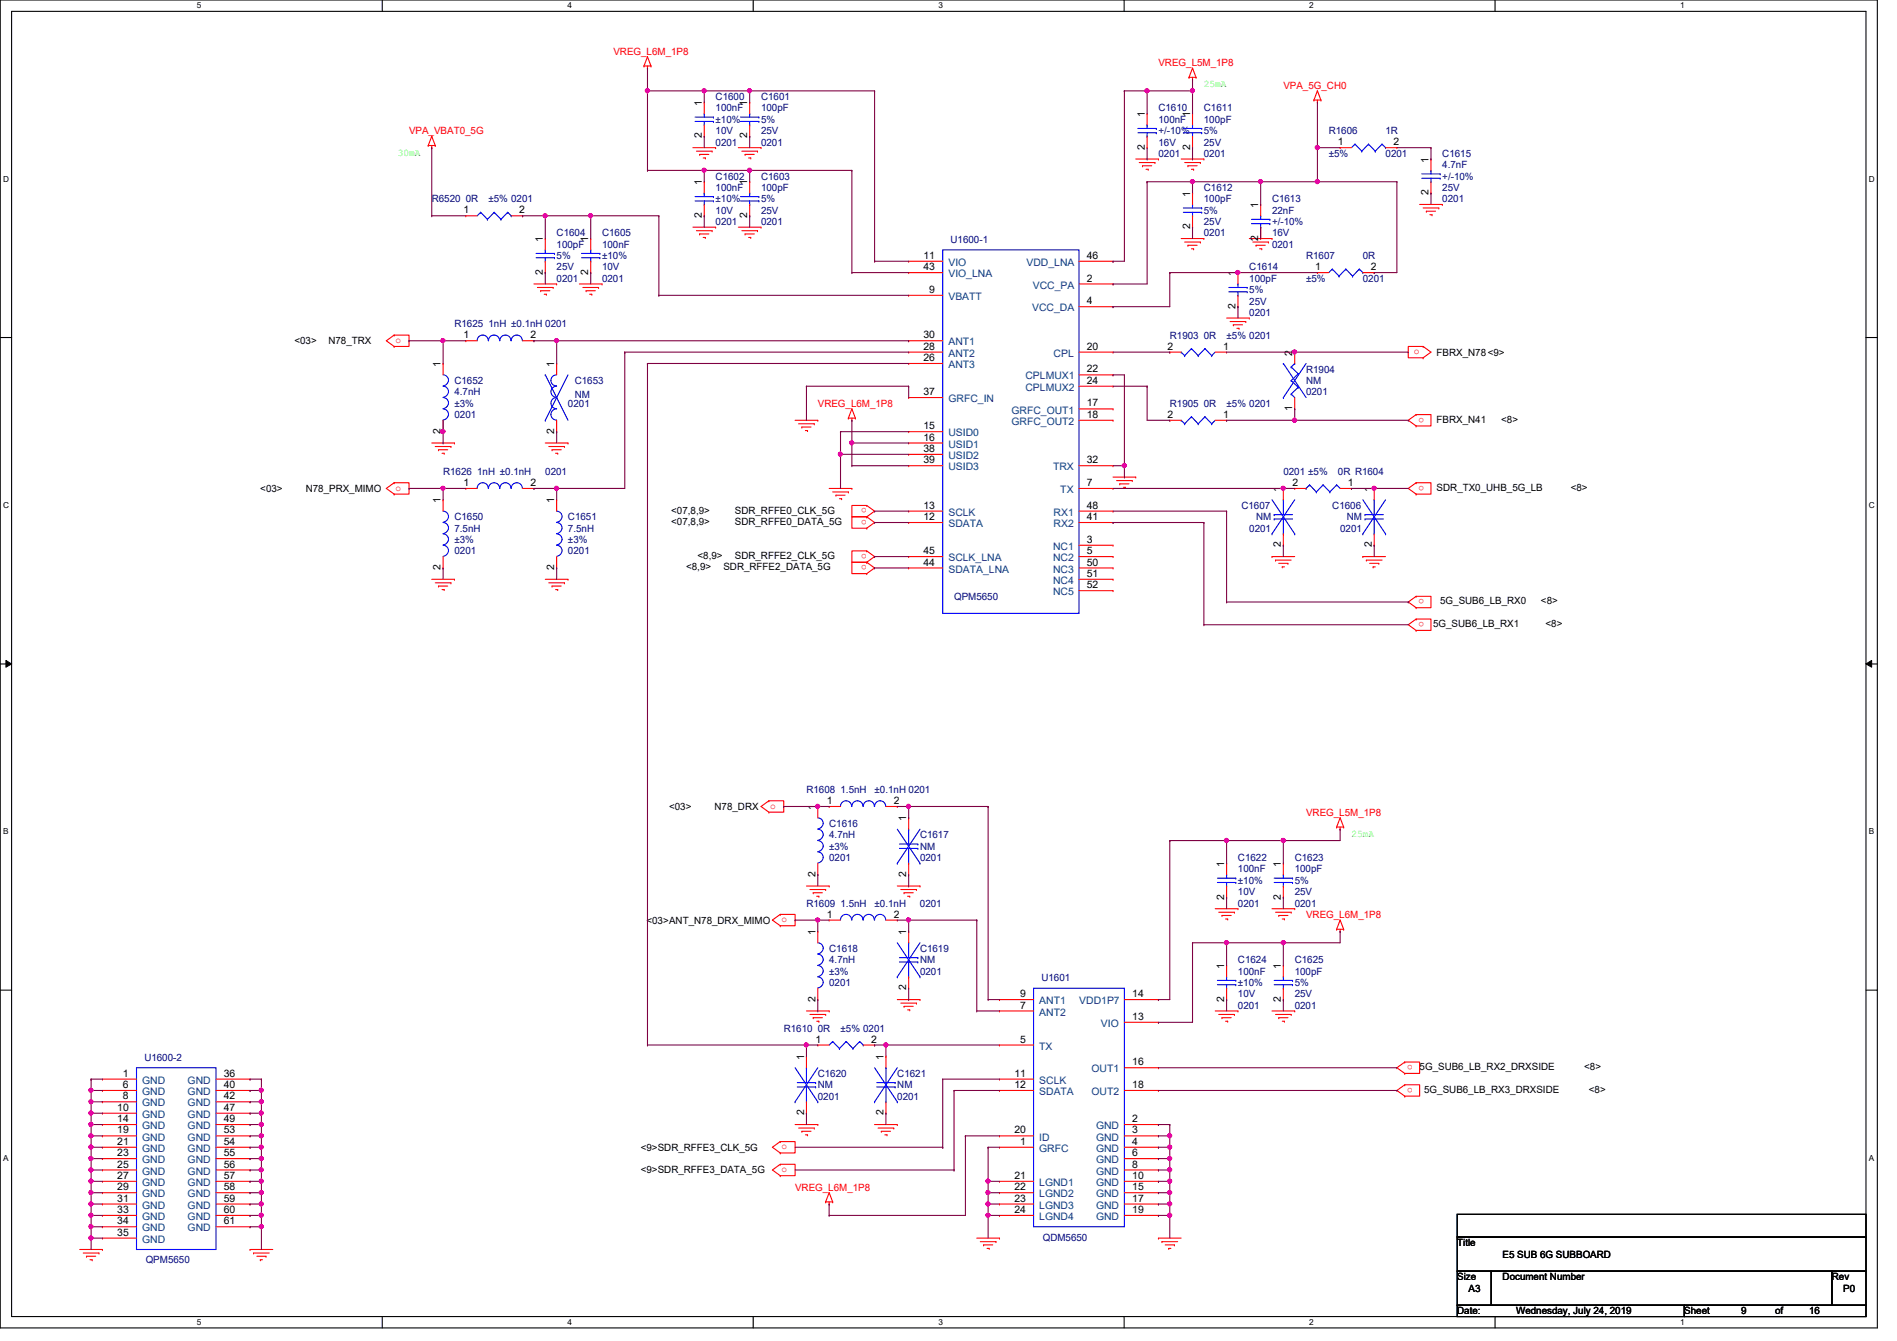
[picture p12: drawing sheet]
<svg xmlns="http://www.w3.org/2000/svg" width="297mm" height="210mm" viewBox="0 0 297 210" stroke-linecap="round" stroke-linejoin="round" font-family="sans-serif">
<defs><g id="words">
<g font-size="1.6" fill="#f00">
<text x="96.1" y="8.6">VREG_L6M_1P8</text>
<text x="181.4" y="10.3">VREG_L5M_1P8</text>
<text x="201" y="13.9">VPA_5G_CH0</text>
<text x="64" y="21">VPA_VBAT0_5G</text>
<text x="61.9" y="53.7">o</text>
<text x="221.4" y="55.5">o</text>
<text x="128.1" y="63.7">VREG_L6M_1P8</text>
<text x="223" y="65.4" transform="rotate(180 223 65.4)">o</text>
<text x="61.9" y="76.8">o</text>
<text x="223" y="76" transform="rotate(180 223 76)">o</text>
<text x="135.7" y="79.6" transform="rotate(180 135.7 79.6)">o</text>
<text x="135.7" y="81.4" transform="rotate(180 135.7 81.4)">o</text>
<text x="135.7" y="86.7" transform="rotate(180 135.7 86.7)">o</text>
<text x="135.7" y="88.5" transform="rotate(180 135.7 88.5)">o</text>
<text x="223" y="93.8" transform="rotate(180 223 93.8)">o</text>
<text x="223" y="97.4" transform="rotate(180 223 97.4)">o</text>
<text x="120.6" y="126.6">o</text>
<text x="204.5" y="127.7">VREG_L5M_1P8</text>
<text x="204.5" y="143.7">VREG_L6M_1P8</text>
<text x="122.4" y="144.4">o</text>
<text x="221.2" y="166.7" transform="rotate(180 221.2 166.7)">o</text>
<text x="221.2" y="170.3" transform="rotate(180 221.2 170.3)">o</text>
<text x="122.4" y="179.9">o</text>
<text x="122.4" y="183.5">o</text>
<text x="124.5" y="186.4">VREG_L6M_1P8</text>
</g>
<g font-size="1.6">
<text x="109.9" y="16.6" transform="rotate(-90 109.9 16.6)">1</text>
<text x="117" y="16.6" transform="rotate(-90 117 16.6)">1</text>
<text x="109.9" y="21.7" transform="rotate(-90 109.9 21.7)">2</text>
<text x="117" y="21.7" transform="rotate(-90 117 21.7)">2</text>
<text x="179.2" y="23.5" transform="rotate(-90 179.2 23.5)">2</text>
<text x="179.2" y="18.3" transform="rotate(-90 179.2 18.3)">1</text>
<text x="186.3" y="23.5" transform="rotate(-90 186.3 23.5)">2</text>
<text x="186.3" y="18.3" transform="rotate(-90 186.3 18.3)">1</text>
<text x="209.5" y="22.7">1</text>
<text x="218.2" y="22.7">2</text>
<text x="109.9" y="29" transform="rotate(-90 109.9 29)">1</text>
<text x="117" y="29" transform="rotate(-90 117 29)">1</text>
<text x="223.7" y="25.4" transform="rotate(-90 223.7 25.4)">1</text>
<text x="72.6" y="33.4">1</text>
<text x="81.3" y="33.4">2</text>
<text x="109.9" y="34.1" transform="rotate(-90 109.9 34.1)">2</text>
<text x="117" y="34.1" transform="rotate(-90 117 34.1)">2</text>
<text x="186.3" y="35.9" transform="rotate(-90 186.3 35.9)">2</text>
<text x="186.3" y="30.8" transform="rotate(-90 186.3 30.8)">1</text>
<text x="197" y="32.6" transform="rotate(-90 197 32.6)">1</text>
<text x="223.7" y="30.6" transform="rotate(-90 223.7 30.6)">2</text>
<text x="85" y="37.9" transform="rotate(-90 85 37.9)">1</text>
<text x="92.1" y="37.9" transform="rotate(-90 92.1 37.9)">1</text>
<text x="144.6" y="40.5">11</text>
<text x="170.2" y="40.5">46</text>
<text x="197" y="37.7" transform="rotate(-90 197 37.7)">2</text>
<text x="85" y="43" transform="rotate(-90 85 43)">2</text>
<text x="92.1" y="43" transform="rotate(-90 92.1 43)">2</text>
<text x="144.6" y="42.3">43</text>
<text x="145.5" y="45.8">9</text>
<text x="170.2" y="44.1">2</text>
<text x="170.2" y="47.6">4</text>
<text x="193.5" y="43.2" transform="rotate(-90 193.5 43.2)">1</text>
<text x="205.9" y="42.3">1</text>
<text x="214.6" y="42.3">2</text>
<text x="46.1" y="53.9">&lt;03&gt;</text>
<text x="51.4" y="53.9">N78_TRX</text>
<text x="72.6" y="53">1</text>
<text x="83.1" y="53">2</text>
<text x="144.6" y="53">30</text>
<text x="193.5" y="48.3" transform="rotate(-90 193.5 48.3)">2</text>
<text x="69" y="57.4" transform="rotate(-90 69 57.4)">1</text>
<text x="86.8" y="57.4" transform="rotate(-90 86.8 57.4)">1</text>
<text x="144.6" y="54.7">28</text>
<text x="144.6" y="56.5">26</text>
<text x="170.2" y="54.7">20</text>
<text x="170.2" y="58.3">22</text>
<text x="182.8" y="54.7">2</text>
<text x="191.5" y="54.7">1</text>
<text x="202.4" y="55.7" transform="rotate(-90 202.4 55.7)">2</text>
<text x="225" y="55.7">FBRX_N78&lt;9&gt;</text>
<text x="144.6" y="61.8">37</text>
<text x="170.2" y="60.1">24</text>
<text x="170.2" y="63.6">17</text>
<text x="170.2" y="65.4">18</text>
<text x="182.8" y="65.4">2</text>
<text x="191.5" y="65.4">1</text>
<text x="202.4" y="64.3" transform="rotate(-90 202.4 64.3)">1</text>
<text x="69" y="67.9" transform="rotate(-90 69 67.9)">2</text>
<text x="86.8" y="67.9" transform="rotate(-90 86.8 67.9)">2</text>
<text x="144.6" y="67.2">15</text>
<text x="144.6" y="69">16</text>
<text x="144.6" y="70.7">38</text>
<text x="225" y="66.2">FBRX_N41</text>
<text x="235.1" y="66.2">&lt;8&gt;</text>
<text x="40.8" y="77">&lt;03&gt;</text>
<text x="47.9" y="77">N78_PRX_MIMO</text>
<text x="72.6" y="76.1">1</text>
<text x="83.1" y="76.1">2</text>
<text x="144.6" y="72.5">39</text>
<text x="170.2" y="72.5">32</text>
<text x="170.2" y="76.1">7</text>
<text x="200.6" y="77" transform="rotate(-90 200.6 77)">1</text>
<text x="202.4" y="76.1">2</text>
<text x="211.1" y="76.1">1</text>
<text x="214.8" y="77" transform="rotate(-90 214.8 77)">1</text>
<text x="225" y="76.8">SDR_TX0_UHB_5G_LB</text>
<text x="246" y="76.8">&lt;8&gt;</text>
<text x="69" y="78.8" transform="rotate(-90 69 78.8)">1</text>
<text x="86.8" y="78.8" transform="rotate(-90 86.8 78.8)">1</text>
<text x="105.1" y="80.4">&lt;07,8,9&gt;</text>
<text x="105.1" y="82.2">&lt;07,8,9&gt;</text>
<text x="115.1" y="80.4">SDR_RFFE0_CLK_5G</text>
<text x="115.1" y="82.2">SDR_RFFE0_DATA_5G</text>
<text x="144.6" y="79.6">13</text>
<text x="144.6" y="81.4">12</text>
<text x="170.2" y="79.6">48</text>
<text x="170.2" y="81.4">41</text>
<text x="69" y="89.2" transform="rotate(-90 69 89.2)">2</text>
<text x="86.8" y="89.2" transform="rotate(-90 86.8 89.2)">2</text>
<text x="107.4" y="89.3">&lt;8,9&gt;</text>
<text x="109.2" y="87.5">&lt;8,9&gt;</text>
<text x="113.3" y="89.3">SDR_RFFE2_DATA_5G</text>
<text x="115.1" y="87.5">SDR_RFFE2_CLK_5G</text>
<text x="144.6" y="86.7">45</text>
<text x="144.6" y="88.5">44</text>
<text x="170.2" y="85">3</text>
<text x="170.2" y="86.7">5</text>
<text x="170.2" y="88.5">50</text>
<text x="200.6" y="85.7" transform="rotate(-90 200.6 85.7)">2</text>
<text x="214.8" y="85.7" transform="rotate(-90 214.8 85.7)">2</text>
<text x="170.2" y="90.3">51</text>
<text x="170.2" y="92.1">52</text>
<text x="225.5" y="94.6">5G_SUB6_LB_RX0</text>
<text x="241.3" y="94.6">&lt;8&gt;</text>
<text x="224.4" y="98.2">5G_SUB6_LB_RX1</text>
<text x="242" y="98.2">&lt;8&gt;</text>
<text x="129.5" y="125.9">1</text>
<text x="140" y="125.9">2</text>
<text x="104.8" y="126.8">&lt;03&gt;</text>
<text x="111.9" y="126.8">N78_DRX</text>
<text x="127.7" y="126.8" transform="rotate(-90 127.7 126.8)">1</text>
<text x="141.9" y="128.6" transform="rotate(-90 141.9 128.6)">1</text>
<text x="127.7" y="137.2" transform="rotate(-90 127.7 137.2)">2</text>
<text x="141.9" y="137.2" transform="rotate(-90 141.9 137.2)">2</text>
<text x="191.7" y="135.7" transform="rotate(-90 191.7 135.7)">1</text>
<text x="200.6" y="135.7" transform="rotate(-90 200.6 135.7)">1</text>
<text x="129.5" y="143.6">1</text>
<text x="140" y="143.6">2</text>
<text x="191.7" y="140.8" transform="rotate(-90 191.7 140.8)">2</text>
<text x="200.6" y="140.8" transform="rotate(-90 200.6 140.8)">2</text>
<text x="101.2" y="144.6">&lt;03&gt;ANT_N78_DRX_MIMO</text>
<text x="127.7" y="146.3" transform="rotate(-90 127.7 146.3)">1</text>
<text x="141.9" y="146.3" transform="rotate(-90 141.9 146.3)">1</text>
<text x="141.9" y="155" transform="rotate(-90 141.9 155)">2</text>
<text x="191.7" y="151.7" transform="rotate(-90 191.7 151.7)">1</text>
<text x="200.6" y="151.7" transform="rotate(-90 200.6 151.7)">1</text>
<text x="127.7" y="156.8" transform="rotate(-90 127.7 156.8)">2</text>
<text x="159.7" y="156.1">9</text>
<text x="159.7" y="157.9">7</text>
<text x="177.3" y="159.6">13</text>
<text x="177.3" y="156.1">14</text>
<text x="191.7" y="156.8" transform="rotate(-90 191.7 156.8)">2</text>
<text x="200.6" y="156.8" transform="rotate(-90 200.6 156.8)">2</text>
<text x="125.9" y="165.9" transform="rotate(-90 125.9 165.9)">1</text>
<text x="127.7" y="163.2">1</text>
<text x="136.4" y="163.2">2</text>
<text x="138.3" y="165.9" transform="rotate(-90 138.3 165.9)">1</text>
<text x="159.7" y="163.2">5</text>
<text x="177.3" y="166.8">16</text>
<text x="222.3" y="167.5">5G_SUB6_LB_RX2_DRXSIDE</text>
<text x="248.1" y="167.5">&lt;8&gt;</text>
<text x="18.4" y="173.9">10</text>
<text x="19.3" y="168.5">1</text>
<text x="19.3" y="170.3">6</text>
<text x="19.3" y="172.1">8</text>
<text x="35" y="168.5">36</text>
<text x="35" y="170.3">40</text>
<text x="35" y="172.1">42</text>
<text x="35" y="173.9">47</text>
<text x="158.8" y="168.5">11</text>
<text x="158.8" y="170.3">12</text>
<text x="177.3" y="170.3">18</text>
<text x="223" y="171.1">5G_SUB6_LB_RX3_DRXSIDE</text>
<text x="248.8" y="171.1">&lt;8&gt;</text>
<text x="18.4" y="175.6">14</text>
<text x="18.4" y="177.4">19</text>
<text x="18.4" y="179.2">21</text>
<text x="35" y="175.6">49</text>
<text x="35" y="177.4">53</text>
<text x="35" y="179.2">54</text>
<text x="125.9" y="174.6" transform="rotate(-90 125.9 174.6)">2</text>
<text x="138.3" y="174.6" transform="rotate(-90 138.3 174.6)">2</text>
<text x="158.8" y="177.4">20</text>
<text x="159.7" y="179.2">1</text>
<text x="177.3" y="179.2">4</text>
<text x="177.3" y="175.6">2</text>
<text x="177.3" y="177.4">3</text>
<text x="18.4" y="181">23</text>
<text x="18.4" y="182.8">25</text>
<text x="18.4" y="184.5">27</text>
<text x="35" y="181">55</text>
<text x="35" y="182.8">56</text>
<text x="35" y="184.5">57</text>
<text x="100.3" y="180.1">&lt;9&gt;SDR_RFFE3_CLK_5G</text>
<text x="100.3" y="183.7">&lt;9&gt;SDR_RFFE3_DATA_5G</text>
<text x="158.8" y="184.5">21</text>
<text x="177.3" y="184.5">10</text>
<text x="177.3" y="182.8">8</text>
<text x="177.3" y="181">6</text>
<text x="18.4" y="186.3">29</text>
<text x="18.4" y="188.1">31</text>
<text x="18.4" y="189.9">33</text>
<text x="18.4" y="191.6">34</text>
<text x="35" y="186.3">58</text>
<text x="35" y="188.1">59</text>
<text x="35" y="189.9">60</text>
<text x="35" y="191.6">61</text>
<text x="158.8" y="186.3">22</text>
<text x="158.8" y="188.1">23</text>
<text x="158.8" y="189.9">24</text>
<text x="177.3" y="186.3">15</text>
<text x="177.3" y="188.1">17</text>
<text x="177.3" y="189.9">19</text>
<text x="18.4" y="193.4">35</text>
<text x="228.2" y="195.1">Title</text>
<text x="235.3" y="196.8">E5 SUB 6G SUBBOARD</text>
<text x="228.2" y="200.4">Size</text>
<text x="230" y="202.2">A3</text>
<text x="235.3" y="200.4">Document Number</text>
<text x="286.8" y="200.4">Rev</text>
<text x="288.6" y="202.2">P0</text>
<text x="228.2" y="205.7">Date:</text>
<text x="237.4" y="205.7">Wednesday, July 24, 2019</text>
<text x="263.7" y="205.7">Sheet</text>
<text x="272.6" y="205.7">9</text>
<text x="278" y="205.7">of</text>
<text x="283.3" y="205.7">16</text>
</g>
<g font-size="1.6" fill="#00007f">
<text x="112.1" y="15.7">C1600</text>
<text x="112.1" y="17.4">100nF</text>
<text x="119.2" y="15.7">C1601</text>
<text x="119.2" y="17.4">100pF</text>
<text x="181.4" y="17.4">C1610</text>
<text x="188.5" y="17.4">C1611</text>
<text x="112.1" y="22.8">0201</text>
<text x="112.1" y="21">10V</text>
<text x="112.1" y="19.2">±10%</text>
<text x="119.2" y="22.8">0201</text>
<text x="119.2" y="21">25V</text>
<text x="119.2" y="19.2">5%</text>
<text x="181.4" y="19.2">100nF</text>
<text x="181.4" y="22.8">16V</text>
<text x="181.4" y="21">+/-10%</text>
<text x="188.5" y="19.2">100pF</text>
<text x="188.5" y="22.8">25V</text>
<text x="188.5" y="21">5%</text>
<text x="208.1" y="21">R1606</text>
<text x="217" y="21">1R</text>
<text x="112.1" y="28.1">C1602</text>
<text x="112.1" y="29.9">100nF</text>
<text x="119.2" y="28.1">C1603</text>
<text x="119.2" y="29.9">100pF</text>
<text x="181.4" y="24.6">0201</text>
<text x="188.5" y="24.6">0201</text>
<text x="188.5" y="29.9">C1612</text>
<text x="208.1" y="24.6">±5%</text>
<text x="217" y="24.6">0201</text>
<text x="225.8" y="24.6">C1615</text>
<text x="225.8" y="26.3">4.7nF</text>
<text x="225.8" y="29.9">25V</text>
<text x="225.8" y="28.1">+/-10%</text>
<text x="67.6" y="31.7">R6520 0R</text>
<text x="76.5" y="31.7">±5% 0201</text>
<text x="112.1" y="35.2">0201</text>
<text x="112.1" y="33.4">10V</text>
<text x="112.1" y="31.7">±10%</text>
<text x="119.2" y="35.2">0201</text>
<text x="119.2" y="33.4">25V</text>
<text x="119.2" y="31.7">5%</text>
<text x="188.5" y="31.7">100pF</text>
<text x="188.5" y="35.2">25V</text>
<text x="188.5" y="33.4">5%</text>
<text x="199.2" y="31.7">C1613</text>
<text x="199.2" y="33.4">22nF</text>
<text x="199.2" y="35.2">+/-10%</text>
<text x="225.8" y="31.7">0201</text>
<text x="87.2" y="37">C1604</text>
<text x="87.2" y="38.8">100pF</text>
<text x="87.2" y="40.6">5%</text>
<text x="94.3" y="37">C1605</text>
<text x="94.3" y="38.8">100nF</text>
<text x="94.3" y="40.6">±10%</text>
<text x="148.8" y="38.1">U1600-1</text>
<text x="188.5" y="37">0201</text>
<text x="199.2" y="38.8">0201</text>
<text x="199.2" y="37">16V</text>
<text x="204.5" y="40.6">R1607</text>
<text x="213.4" y="40.6">0R</text>
<text x="87.2" y="44.1">0201</text>
<text x="87.2" y="42.3">25V</text>
<text x="94.3" y="44.1">0201</text>
<text x="94.3" y="42.3">10V</text>
<text x="195.6" y="42.3">C1614</text>
<text x="195.6" y="44.1">100pF</text>
<text x="195.6" y="47.7">25V</text>
<text x="195.6" y="45.9">5%</text>
<text x="204.5" y="44.1">±5%</text>
<text x="213.4" y="44.1">0201</text>
<text x="71.2" y="51.2">R1625 1nH ±0.1nH 0201</text>
<text x="183.2" y="53">R1903 0R</text>
<text x="192.1" y="53">±5% 0201</text>
<text x="195.6" y="49.4">0201</text>
<text x="204.5" y="58.3">R1904</text>
<text x="71.2" y="60.1">C1652</text>
<text x="71.2" y="61.9">4.7nH</text>
<text x="71.2" y="63.7">±3%</text>
<text x="71.2" y="65.4">0201</text>
<text x="88.9" y="63.7">0201</text>
<text x="90" y="60.1">C1653</text>
<text x="90" y="62.2">NM</text>
<text x="183.2" y="63.7">R1905 0R</text>
<text x="192.1" y="63.7">±5% 0201</text>
<text x="204.5" y="60.1">NM</text>
<text x="204.5" y="61.9">0201</text>
<text x="69.4" y="74.3">R1626 1nH ±0.1nH</text>
<text x="85.4" y="74.3">0201</text>
<text x="201" y="74.3">0201 ±5%</text>
<text x="209.5" y="74.3">0R R1604</text>
<text x="71.2" y="81.4">C1650</text>
<text x="71.2" y="83.2">7.5nH</text>
<text x="88.9" y="81.4">C1651</text>
<text x="88.9" y="83.2">7.5nH</text>
<text x="194.4" y="79.7">C1607</text>
<text x="195.6" y="83.2">0201</text>
<text x="196.7" y="81.4">NM</text>
<text x="208.6" y="79.7">C1606</text>
<text x="209.8" y="83.2">0201</text>
<text x="210.9" y="81.4">NM</text>
<text x="71.2" y="85">±3%</text>
<text x="71.2" y="86.8">0201</text>
<text x="88.9" y="85">±3%</text>
<text x="88.9" y="86.8">0201</text>
<text x="149.4" y="93.9">QPM5650</text>
<text x="126.3" y="124.1">R1608 1.5nH</text>
<text x="136.9" y="124.1">±0.1nH 0201</text>
<text x="129.8" y="129.5">C1616</text>
<text x="129.8" y="131.2">4.7nH</text>
<text x="144.1" y="131.2">C1617</text>
<text x="129.8" y="133">±3%</text>
<text x="129.8" y="134.8">0201</text>
<text x="144.1" y="133">NM</text>
<text x="144.1" y="134.8">0201</text>
<text x="193.8" y="134.8">C1622</text>
<text x="193.8" y="136.6">100nF</text>
<text x="202.7" y="134.8">C1623</text>
<text x="202.7" y="136.6">100pF</text>
<text x="126.3" y="141.9">R1609 1.5nH</text>
<text x="136.9" y="141.9">±0.1nH</text>
<text x="144.1" y="141.9">0201</text>
<text x="193.8" y="141.9">0201</text>
<text x="193.8" y="140.1">10V</text>
<text x="193.8" y="138.3">±10%</text>
<text x="202.7" y="141.9">0201</text>
<text x="202.7" y="140.1">25V</text>
<text x="202.7" y="138.3">5%</text>
<text x="129.8" y="149">C1618</text>
<text x="144.1" y="149">C1619</text>
<text x="129.8" y="150.8">4.7nH</text>
<text x="129.8" y="152.6">±3%</text>
<text x="129.8" y="154.3">0201</text>
<text x="144.1" y="150.8">NM</text>
<text x="144.1" y="152.6">0201</text>
<text x="163.1" y="153.6">U1601</text>
<text x="193.8" y="150.8">C1624</text>
<text x="193.8" y="152.6">100nF</text>
<text x="193.8" y="154.3">±10%</text>
<text x="202.7" y="150.8">C1625</text>
<text x="202.7" y="152.6">100pF</text>
<text x="202.7" y="154.3">5%</text>
<text x="122.7" y="161.5">R1610 0R</text>
<text x="131.6" y="161.5">±5% 0201</text>
<text x="193.8" y="157.9">0201</text>
<text x="193.8" y="156.1">10V</text>
<text x="202.7" y="157.9">0201</text>
<text x="202.7" y="156.1">25V</text>
<text x="22.6" y="166.1">U1600-2</text>
<text x="128.1" y="168.6">C1620</text>
<text x="128.1" y="170.3">NM</text>
<text x="128.1" y="172.1">0201</text>
<text x="140.5" y="168.6">C1621</text>
<text x="140.5" y="170.3">NM</text>
<text x="140.5" y="172.1">0201</text>
<text x="22.8" y="197.7">QPM5650</text>
<text x="163.3" y="194.2">QDM5650</text>
</g>
<g font-size="1.6" fill="#0f0">
<text x="188.5" y="13.7">25mA</text>
<text x="62.3" y="24.3">30mA</text>
<text x="211.6" y="131">25mA</text>
</g>
<g font-size="1.6" fill="#00407f">
<text x="148.5" y="41.6">VIO</text>
<text x="160.7" y="41.6">VDD_LNA</text>
<text x="148.5" y="43.4">VIO_LNA</text>
<text x="148.5" y="46.9">VBATT</text>
<text x="161.7" y="45.2">VCC_PA</text>
<text x="161.6" y="48.7">VCC_DA</text>
<text x="148.5" y="54.1">ANT1</text>
<text x="148.5" y="55.8">ANT2</text>
<text x="148.5" y="57.6">ANT3</text>
<text x="160.6" y="59.4">CPLMUX1</text>
<text x="165" y="55.8">CPL</text>
<text x="148.5" y="62.9">GRFC_IN</text>
<text x="158.4" y="64.7">GRFC_OUT1</text>
<text x="160.6" y="61.2">CPLMUX2</text>
<text x="148.5" y="68.3">USID0</text>
<text x="148.5" y="70.1">USID1</text>
<text x="148.5" y="71.8">USID2</text>
<text x="158.4" y="66.5">GRFC_OUT2</text>
<text x="148.5" y="73.6">USID3</text>
<text x="164.9" y="73.6">TRX</text>
<text x="166" y="77.2">TX</text>
<text x="148.5" y="80.7">SCLK</text>
<text x="148.5" y="82.5">SDATA</text>
<text x="165" y="80.7">RX1</text>
<text x="165" y="82.5">RX2</text>
<text x="148.5" y="87.8">SCLK_LNA</text>
<text x="148.5" y="89.6">SDATA_LNA</text>
<text x="164.9" y="86.1">NC1</text>
<text x="164.9" y="87.8">NC2</text>
<text x="164.9" y="89.6">NC3</text>
<text x="164.9" y="91.4">NC4</text>
<text x="164.9" y="93.2">NC5</text>
<text x="162.7" y="157.2">ANT1</text>
<text x="162.7" y="159">ANT2</text>
<text x="169" y="157.2">VDD1P7</text>
<text x="172.4" y="160.7">VIO</text>
<text x="162.7" y="164.3">TX</text>
<text x="170.9" y="167.9">OUT1</text>
<text x="22.3" y="169.6">GND</text>
<text x="22.3" y="171.4">GND</text>
<text x="22.3" y="173.2">GND</text>
<text x="29.4" y="169.6">GND</text>
<text x="29.4" y="171.4">GND</text>
<text x="29.4" y="173.2">GND</text>
<text x="162.7" y="169.6">SCLK</text>
<text x="162.7" y="171.4">SDATA</text>
<text x="170.9" y="171.4">OUT2</text>
<text x="22.3" y="175">GND</text>
<text x="22.3" y="176.7">GND</text>
<text x="22.3" y="178.5">GND</text>
<text x="29.4" y="175">GND</text>
<text x="29.4" y="176.7">GND</text>
<text x="29.4" y="178.5">GND</text>
<text x="162.7" y="178.5">ID</text>
<text x="171.6" y="176.7">GND</text>
<text x="171.6" y="178.5">GND</text>
<text x="22.3" y="180.3">GND</text>
<text x="22.3" y="182.1">GND</text>
<text x="22.3" y="183.9">GND</text>
<text x="22.3" y="185.6">GND</text>
<text x="29.4" y="180.3">GND</text>
<text x="29.4" y="182.1">GND</text>
<text x="29.4" y="183.9">GND</text>
<text x="29.4" y="185.6">GND</text>
<text x="162.7" y="180.3">GRFC</text>
<text x="162.7" y="185.6">LGND1</text>
<text x="171.6" y="185.6">GND</text>
<text x="171.6" y="183.9">GND</text>
<text x="171.6" y="180.3">GND</text>
<text x="171.6" y="182.1">GND</text>
<text x="22.3" y="187.4">GND</text>
<text x="22.3" y="189.2">GND</text>
<text x="22.3" y="191">GND</text>
<text x="29.4" y="187.4">GND</text>
<text x="29.4" y="189.2">GND</text>
<text x="29.4" y="191">GND</text>
<text x="162.7" y="187.4">LGND2</text>
<text x="162.7" y="189.2">LGND3</text>
<text x="162.7" y="191">LGND4</text>
<text x="171.6" y="187.4">GND</text>
<text x="171.6" y="189.2">GND</text>
<text x="171.6" y="191">GND</text>
<text x="22.3" y="192.7">GND</text>
<text x="22.3" y="194.5">GND</text>
<text x="29.4" y="192.7">GND</text>
</g>
<g font-size="1.3">
<text x="30.8" y="1.3">5</text>
<text x="88.9" y="1.3">4</text>
<text x="146.9" y="1.3">3</text>
<text x="205" y="1.3">2</text>
<text x="263.1" y="1.3">1</text>
<text x=".5" y="28.4">D</text>
<text x="292.6" y="28.4">D</text>
<text x=".5" y="79.5">C</text>
<text x="292.6" y="79.5">C</text>
<text x=".5" y="130.6">B</text>
<text x="292.6" y="130.6">B</text>
<text x=".5" y="181.7">A</text>
<text x="292.6" y="181.7">A</text>
<text x="30.8" y="207.4">5</text>
<text x="88.9" y="207.4">4</text>
<text x="146.9" y="207.4">3</text>
<text x="205" y="207.4">2</text>
<text x="263.1" y="207.4">1</text>
</g>
</g></defs>
<path d="M0 0h294v207.9h-294zM1.8 1.8h290.4v204.3h-290.4z" fill="none" stroke="#000" stroke-width=".17"/>
<g fill="#fff">
<path d="M30.8 .2h.7v1.4h-.7z"/>
<path d="M30.8 206.2h.7v1.4h-.7z"/>
</g>
<path d="M59.9 0v1.8M59.9 206.1v1.8" fill="none" stroke="#000" stroke-width=".17"/>
<g fill="#fff">
<path d="M88.9 .2h.6v1.4h-.6z"/>
<path d="M88.9 206.2h.6v1.4h-.6z"/>
</g>
<path d="M117.9 0v1.8M117.9 206.1v1.8" fill="none" stroke="#000" stroke-width=".17"/>
<g fill="#fff">
<path d="M146.9 .2h.7v1.4h-.7z"/>
<path d="M146.9 206.2h.7v1.4h-.7z"/>
</g>
<path d="M176 0v1.8M176 206.1v1.8" fill="none" stroke="#000" stroke-width=".17"/>
<g fill="#fff">
<path d="M205 .2h.7v1.4h-.7z"/>
<path d="M205 206.2h.7v1.4h-.7z"/>
</g>
<path d="M234.1 0v1.8M234.1 206.1v1.8" fill="none" stroke="#000" stroke-width=".17"/>
<g fill="#fff">
<path d="M263.1 .2h.7v1.4h-.7z"/>
<path d="M263.1 206.2h.7v1.4h-.7z"/>
<path d="M.5 27.3h.9v1.4h-.9z"/>
<path d="M292.6 27.3h.9v1.4h-.9z"/>
<path d="M.5 78.4h.9v1.4h-.9z"/>
<path d="M292.6 78.4h.9v1.4h-.9z"/>
</g>
<path d="M0 52.8h1.8M292.2 52.8h1.8" fill="none" stroke="#000" stroke-width=".17"/>
<g fill="#fff">
<path d="M.5 129.5h.8v1.4h-.8z"/>
<path d="M292.6 129.5h.9v1.4h-.9z"/>
</g>
<path d="M0 103.9h1.8M292.2 103.9h1.8" fill="none" stroke="#000" stroke-width=".17"/>
<path d="M.9 103.4l.9 .5-.9 .5zM292.2 103.9l.9-.5v1z" fill="#000"/>
<path d="M.9 103.4l.9 .5-.9 .5zM292.2 103.9l.9-.5v1z" fill="none" stroke="#000" stroke-width=".16"/>
<g fill="#fff">
<path d="M.5 180.5h.8v1.4h-.8z"/>
<path d="M292.6 180.5h.9v1.4h-.9z"/>
</g>
<path d="M0 155h1.8M292.2 155h1.8M228.2 190.1h64v3.5h-64zM228.2 193.6h64v5.4h-64zM228.2 199h5.3v5.3h-5.3zM233.5 199h53.3v5.3h-53.3zM286.8 199h5.4v5.3h-5.4zM228.2 204.3h35.5v1.8h-35.5zM263.7 204.3h28.5v1.8h-28.5z" fill="none" stroke="#000" stroke-width=".17"/>
<g fill="none" stroke="#f00" stroke-width=".17">
<path d="M100.8 10.3h.1M100.8 10.3h1.1M101.4 10.7h.1M101.4 8.9h.1M101.4 10.3v.4M101.4 8.9l-.6 1.4M101.4 8.9l.5 1.4M101.9 10.3h.1M110.3 16h.1M110.3 16v1.8M110.3 19.6v1.7M117.4 16h.1"/>
<path d="M117.4 16v1.8M117.4 19.6v1.7M179.6 17.8h.1M179.6 17.8v1.8M186.2 12.1h.1M186.2 12.1h1.1M186.7 12.4h.1M186.7 10.7h.1M186.7 17.8h.1M186.7 12.1v.3M186.7 17.8v1.8M186.7 10.7l-.5 1.4"/>
<path d="M186.7 10.7l.6 1.4M187.3 12.1h.1M205.7 15.7h.1M205.7 15.7h1.1M206.3 16h.1M206.3 14.2h.1M206.3 15.7v.3M206.3 14.2l-.6 1.5M206.3 14.2l.5 1.5M206.8 15.7h.1M67.1 22.8h.1M67.1 22.8h1.1"/>
<path d="M67.6 23.1h.1M67.6 21.3h.1M67.6 22.8v.3M67.6 21.3l-.5 1.5M67.6 21.3l.6 1.5M68.2 22.8h.1M72.9 33.8h.1M72.9 33.8h1.8M80 33.8h1.8M81.8 33.8h.1M85.4 37.3h.1M85.4 37.3v1.8"/>
<path d="M92.5 37.3h.1M92.5 37.3v1.8M108.5 23.1h3.6M108.5 35.6h3.6M109 23.7h2.5M109 36.1h2.5M109.6 24.2h.1M109.6 36.6h.1M109.6 24.2h1.4M109.6 36.6h1.4M110.1 24.7h.3M110.1 37.2h.3"/>
<path d="M110.3 28.4h.1M110.3 33.8h.1M110.3 21.3h.1M110.3 28.4v1.8M110.3 32v1.8M110.4 24.7h.1M110.4 37.2h.1M111.5 23.7h.1M111.5 36.1h.1M112.1 23.1h.1M112.1 35.6h.1M115.6 23.1h3.6"/>
<path d="M115.6 35.6h3.6M116.2 23.7h2.4M116.2 36.1h2.4M116.7 24.2h.1M116.7 36.6h.1M116.7 24.2h1.4M116.7 36.6h1.4M117.2 24.7h.4M117.2 37.2h.4M117.4 21.3h.1M117.4 28.4h.1M117.4 33.8h.1"/>
<path d="M117.4 28.4v1.8M117.4 32v1.8M117.6 24.7h.1M117.6 37.2h.1M118.6 23.7h.1M118.6 36.1h.1M119.2 23.1h.1M119.2 35.6h.1M177.8 24.9h3.6M178.4 25.4h2.4M178.9 26h.1M178.9 26h1.4"/>
<path d="M179.4 26.5h.4M179.6 23.1h.1M179.6 21.3v1.8M179.8 26.5h.1M180.8 25.4h.1M181.4 24.9h.1M185 24.9h3.5M185 37.3h3.5M185.5 25.4h2.5M185.5 37.9h2.5M186 26h.1M186 38.4h.1"/>
<path d="M186 26h1.4M186 38.4h1.4M186.6 26.5h.3M186.6 38.9h.3M186.7 23.1h.1M186.7 30.2h.1M186.7 35.6h.1M186.7 21.3v1.8M186.7 30.2v1.8M186.7 33.8v1.8M186.9 26.5h.1M186.9 38.9h.1"/>
<path d="M188 25.4h.1M188 37.9h.1M188.5 24.9h.1M188.5 37.3h.1M195.6 37.3h3.6M196.2 37.9h2.4M196.7 38.4h.1M196.7 38.4h1.4M197.2 38.9h.4M197.4 32h.1M197.4 37.3h.1M197.4 32v1.8"/>
<path d="M197.4 35.6v1.7M197.6 38.9h.1M198.6 37.9h.1M199.2 37.3h.1M209.8 23.1h.1M209.8 23.1h1.8M217 23.1h1.7M218.7 23.1h.1M222.3 32h3.5M222.8 32.6h2.5M223.3 33.1h.1M223.3 33.1h1.5"/>
<path d="M223.9 33.6h.3M224.1 24.9h.1M224.1 30.2h.1M224.1 24.9v1.8M224.1 28.4v1.8M224.2 33.6h.1M225.3 32.6h.1M225.8 32h.1M61.7 52.5h.1M61.7 54.2h.1M61.7 52.5h2.3v1.7h-2.3M61.7 52.5l-1.2 .8 1.2 .9"/>
<path d="M69.4 56.9h.1M69.4 56.9v1.8M72.9 53.3h.1M72.9 53.3h1.8M81.8 53.3h1.8M83.6 53.3h.1M83.6 44.4h3.6M84.2 45h2.4M84.7 45.5h.1M84.7 45.5h1.4M85.2 46.1h.4M85.4 42.7h.1"/>
<path d="M85.4 40.9v1.8M85.6 46.1h.1M86.6 45h.1M87.2 44.4h.1M87.2 56.9h.1M87.2 56.9v1.8M90.7 44.4h3.6M91.3 45h2.4M91.8 45.5h.1M91.8 45.5h1.4M92.3 46.1h.4M92.5 42.7h.1"/>
<path d="M92.5 40.9v1.8M92.7 46.1h.1M93.7 45h.1M94.3 44.4h.1M142.3 40.9h.1M142.3 42.7h.1M142.3 46.2h.1M142.3 53.3h.1M142.3 55.1h.1M142.3 56.9h.1M142.3 53.3h5.3M142.3 42.7h5.3"/>
<path d="M142.3 40.9h5.3M142.3 46.2h5.3M142.3 55.1h5.3M142.3 56.9h5.3M168.9 44.4h5.4M168.9 40.9h5.4M168.9 55.1h5.4M168.9 48h5.4M168.9 58.7h5.4M174.3 40.9h.1M174.3 44.4h.1M174.3 48h.1"/>
<path d="M174.3 55.1h.1M174.3 58.7h.1M183.2 55.1h.1M183.2 55.1h1.8M190.3 55.1h1.8M192.1 55.1h.1M192.1 49.8h3.5M192.6 50.3h2.5M193.1 50.8h.1M193.1 50.8h1.5M193.7 51.4h.3M193.8 42.7h.1"/>
<path d="M193.8 48h.1M193.8 42.7v1.7M193.8 46.2v1.8M194 51.4h.1M195.1 50.3h.1M195.6 49.8h.1M202.7 55.1h.1M202.7 55.1v1.8M206.3 42.7h.1M206.3 42.7h1.8M213.4 42.7h1.8M215.2 42.7h.1"/>
<path d="M222.8 54.2h.1M222.8 56h.1M222.8 54.2h-2.3v1.8h2.3M222.8 54.2l1.3 .9-1.3 .9M61.7 75.6h.1M61.7 77.3h.1M61.7 75.6h2.3v1.7h-2.3M61.7 75.6l-1.2 .9 1.2 .8M67.6 69.3h3.6M68.2 69.9h2.4M68.7 70.4h.1M68.7 70.4h1.4"/>
<path d="M69.2 71h.4M69.4 78.2h.1M69.4 67.6h.1M69.4 65.8v1.8M69.4 78.2v1.8M69.6 71h.1M70.6 69.9h.1M71.2 69.3h.1M72.9 76.5h.1M72.9 76.5h1.8M81.8 76.5h1.8M83.6 76.5h.1"/>
<path d="M85.4 69.3h3.5M85.9 69.9h2.5M86.4 70.4h.1M86.4 70.4h1.5M87 71h.3M87.2 67.6h.1M87.2 78.2h.1M87.2 65.8v1.8M87.2 78.2v1.8M87.3 71h.1M88.4 69.9h.1M88.9 69.3h.1"/>
<path d="M124.5 65.8h3.6M125 66.3h2.5M125.6 66.8h.1M125.6 66.8h1.4M126.1 67.4h.3M126.4 67.4h.1M127.5 66.3h.1M128.1 65.8h.1M129.8 76.5h3.6M130.4 77h2.4M130.9 77.5h.1M130.9 77.5h1.4"/>
<path d="M131.4 78.1h.4M131.8 78.1h.1M132.8 77h.1M132.8 65.4h.1M132.8 65.4h1.1M133.4 76.5h.1M133.4 65.8h.1M133.4 64h.1M133.4 65.4v.4M133.4 64l-.6 1.4M133.4 64l.5 1.4M133.9 65.4h.1"/>
<path d="M135.7 79.1h.1M135.7 79.1h-2.3v1.8h2.3M135.7 79.1l1.2 .9-1.2 .9M142.3 62.2h.1M142.3 67.6h.1M142.3 69.3h.1M142.3 71.1h.1M142.3 72.9h.1M142.3 69.3h5.3M142.3 62.2h5.3M142.3 67.6h5.3M142.3 72.9h5.3"/>
<path d="M142.3 71.1h5.3M168.9 76.5h5.4M168.9 65.8h5.4M168.9 60.5h5.4M168.9 64h5.4M168.9 72.9h5.4M174.3 60.5h.1M174.3 64h.1M174.3 65.8h.1M174.3 72.9h.1M174.3 76.5h.1M174.3 74.7h3.5"/>
<path d="M174.8 75.2h2.5M175.3 75.7h.1M175.3 75.7h1.5M175.9 76.3h.3M176.2 76.3h.1M177.3 75.2h.1M177.8 74.7h.1M183.2 65.8h.1M183.2 65.8h1.8M190.3 65.8h1.8M192.1 65.8h.1M201 76.5h.1"/>
<path d="M201 76.5v1.7M202.7 64h.1M202.7 76.5h.1M202.7 76.5h1.8M202.7 62.2v1.8M209.8 76.5h1.8M211.6 76.5h.1M215.2 76.5h.1M215.2 76.5v1.7M221.7 77.3h.1M221.7 75.6h.1M221.7 75.6h2.4v1.7h-2.4"/>
<path d="M221.7 66.7h.1M221.7 64.9h.1M221.7 64.9h2.4v1.8h-2.4M221.7 75.6l-1.2 .9 1.2 .8M221.7 64.9l-1.2 .9 1.2 .9M67.6 90.7h3.6M68.2 91.2h2.4M68.7 91.7h.1M68.7 91.7h1.4M69.2 92.3h.4M69.4 88.9h.1M69.4 87.1v1.8"/>
<path d="M69.6 92.3h.1M70.6 91.2h.1M71.2 90.7h.1M85.4 90.7h3.5M85.9 91.2h2.5M86.4 91.7h.1M86.4 91.7h1.5M87 92.3h.3M87.2 88.9h.1M87.2 87.1v1.8M87.3 92.3h.1M88.4 91.2h.1"/>
<path d="M88.9 90.7h.1M135.7 80.9h.1M135.7 82.7h.1M135.7 80.9h-2.3v1.8h2.3M135.7 88h.1M135.7 86.2h.1M135.7 86.2h-2.3v1.8h2.3M135.7 89.8h.1M135.7 88h-2.3v1.8h2.3M135.7 80.9l1.2 .9-1.2 .9M135.7 86.2l1.2 .9-1.2 .9M135.7 88l1.2 .9-1.2 .9"/>
<path d="M142.3 80h.1M142.3 81.8h.1M142.3 87.1h.1M142.3 88.9h.1M142.3 87.1h5.3M142.3 80h5.3M142.3 81.8h5.3M142.3 88.9h5.3M168.9 90.7h5.4M168.9 87.1h5.4M168.9 80h5.4M168.9 81.8h5.4"/>
<path d="M168.9 88.9h5.4M168.9 85.3h5.4M168.9 92.5h5.4M174.3 80h.1M174.3 81.8h.1M174.3 85.3h.1M174.3 87.1h.1M174.3 88.9h.1M174.3 90.7h.1M174.3 92.5h.1M199.2 87.1h.1M199.2 87.1h3.5"/>
<path d="M199.7 87.7h.1M199.7 87.7h2.5M200.2 88.2h1.5M200.8 88.7h.1M200.8 88.7h.3M201 85.3h.1M201 83.6v1.7M201.7 88.2h.1M213.4 87.1h.1M213.4 87.1h3.6M213.9 87.7h.1M213.9 87.7h2.5"/>
<path d="M214.5 88.2h1.4M215 88.7h.1M215 88.7h.3M215.2 85.3h.1M215.2 83.6v1.7M215.9 88.2h.1M221.7 95.1h.1M221.7 93.3h.1M221.7 93.3h2.4v1.8h-2.4M221.7 98.7h.1M221.7 96.9h.1M221.7 96.9h2.4v1.8h-2.4"/>
<path d="M221.7 93.3l-1.2 .9 1.2 .9M221.7 96.9l-1.2 .9 1.2 .9M120.4 125.3h.1M120.4 127.1h.1M120.4 125.3h2.3v1.8h-2.3M120.4 125.3l-1.2 .9 1.2 .9M126.3 138.7h3.5M126.8 139.2h2.5M127.3 139.7h.1M127.3 139.7h1.5M128.1 126.2h.1M128.1 136.9h.1"/>
<path d="M128.1 126.2v1.8M128.1 135.1v1.8M129.3 139.2h.1M129.8 138.7h.1M129.8 126.2h.1M129.8 126.2h1.8M138.7 126.2h1.8M140.5 126.2h.1M140.5 138.7h3.6M141.1 139.2h2.4M141.6 139.7h.1M141.6 139.7h1.4"/>
<path d="M142.3 128h.1M142.3 136.9h.1M142.3 128v1.8M142.3 135.1v1.8M143.5 139.2h.1M144.1 138.7h.1M192.1 135.1h.1M192.1 135.1v1.8M192.1 138.7v1.8M201 135.1h.1M201 135.1v1.8M201 138.7v1.8"/>
<path d="M209.3 129.5h.1M209.3 129.5h1.1M209.8 129.8h.1M209.8 128h.1M209.8 129.5v.3M209.8 128l-.5 1.5M209.8 128l.6 1.5M210.4 129.5h.1M122.2 143.1h.1M122.2 144.9h.1M122.2 143.1h2.3v1.8h-2.3M122.2 143.1l-1.3 .9 1.3 .9"/>
<path d="M126.3 158.2h3.5M126.8 158.8h2.5M127.3 159.3h.1M127.3 159.3h1.5M127.9 140.3h.3M127.9 159.9h.3M128.1 145.8h.1M128.1 156.5h.1M128.1 145.8v1.8M128.1 154.7v1.8M128.2 140.3h.1M128.2 159.9h.1"/>
<path d="M129.3 158.8h.1M129.8 158.2h.1M129.8 144h.1M129.8 144h1.8M138.7 144h1.8M140.5 144h.1M140.5 156.5h3.6M141.1 157h2.4M141.6 157.5h.1M141.6 157.5h1.4M142.1 140.3h.3M142.1 158.1h.3"/>
<path d="M142.3 145.8h.1M142.3 154.7h.1M142.3 145.8v1.8M142.3 152.9v1.8M142.4 140.3h.1M142.4 158.1h.1M143.5 157h.1M144.1 156.5h.1M156.5 156.5h.1M156.5 158.2h.1M156.5 158.2h5.3M156.5 156.5h5.3"/>
<path d="M176.1 156.5h5.3M181.4 156.5h.1M190.3 158.2h3.5M190.3 142.2h3.5M190.8 158.8h2.5M190.8 142.8h2.5M191.3 143.3h.1M191.3 159.3h.1M191.3 159.3h1.5M191.3 143.3h1.5M191.9 159.9h.3M191.9 143.8h.3"/>
<path d="M192.1 140.5h.1M192.1 151.1h.1M192.1 156.5h.1M192.1 151.1v1.8M192.1 154.7v1.8M192.2 143.8h.1M192.2 159.9h.1M193.3 142.8h.1M193.3 158.8h.1M193.8 142.2h.1M193.8 158.2h.1M199.2 158.2h3.5"/>
<path d="M199.2 142.2h3.5M199.7 158.8h2.5M199.7 142.8h2.5M200.2 143.3h.1M200.2 159.3h.1M200.2 159.3h1.5M200.2 143.3h1.5M200.8 159.9h.3M200.8 143.8h.3M201 151.1h.1M201 156.5h.1M201 140.5h.1"/>
<path d="M201 151.1v1.8M201 154.7v1.8M201.1 143.8h.1M201.1 159.9h.1M202.2 142.8h.1M202.2 158.8h.1M202.7 142.2h.1M202.7 158.2h.1M209.3 145.5h.1M209.3 145.5h1.1M209.8 145.8h.1M209.8 144h.1"/>
<path d="M209.8 145.5v.3M209.8 144l-.5 1.5M209.8 144l.6 1.5M210.4 145.5h.1M16 168.9h.1M16 170.7h.1M16 172.5h.1M16 174.2h.1M16 176h.1M16 177.8h.1M16 179.6h.1M16 176h5.4"/>
<path d="M16 168.9h5.4M16 170.7h5.4M16 177.8h5.4M16 179.6h5.4M16 172.5h5.4M16 174.2h5.4M33.8 176h5.4M33.8 168.9h5.4M33.8 170.7h5.4M33.8 177.8h5.4M33.8 179.6h5.4M33.8 172.5h5.4"/>
<path d="M33.8 174.2h5.4M39.2 168.9h.1M39.2 170.7h.1M39.2 172.5h.1M39.2 174.2h.1M39.2 176h.1M39.2 177.8h.1M39.2 179.6h.1M122.2 178.7h.1M122.2 178.7h2.3v1.8h-2.3M122.2 178.7l-1.3 .9 1.3 .9M124.5 176h3.6"/>
<path d="M125 176.6h2.5M125.6 177.1h.1M125.6 177.1h1.4M126.1 177.6h.3M126.3 165.4h.1M126.3 174.2h.1M126.3 165.4v1.7M126.3 172.5v1.7M126.4 177.6h.1M127.5 176.6h.1M128.1 176h.1M128.1 163.6h.1"/>
<path d="M128.1 163.6h1.7M135.2 163.6h1.7M136.9 163.6h.1M136.9 176h3.6M137.5 176.6h2.5M138 177.1h.1M138 177.1h1.4M138.6 177.6h.3M138.7 165.4h.1M138.7 174.2h.1M138.7 165.4v1.7M138.7 172.5v1.7"/>
<path d="M138.9 177.6h.1M140 176.6h.1M140.5 176h.1M156.5 163.6h.1M156.5 168.9h.1M156.5 170.7h.1M156.5 177.8h.1M156.5 179.6h.1M156.5 163.6h5.3M156.5 168.9h5.3M156.5 170.7h5.3M156.5 177.8h5.3"/>
<path d="M156.5 179.6h5.3M176.1 176h5.3M176.1 170.7h5.3M176.1 177.8h5.3M176.1 179.6h5.3M176.1 167.1h5.3M176.1 160h5.3M181.4 179.6h.1M181.4 176h.1M181.4 177.8h.1M181.4 170.7h.1M181.4 167.1h.1"/>
<path d="M181.4 160h.1M220 168h.1M220 166.2h.1M220 166.2h2.3v1.8h-2.3M220 171.6h.1M220 169.8h.1M220 169.8h2.3v1.8h-2.3M220 166.2l-1.3 .9 1.3 .9M220 169.8l-1.3 .9 1.3 .9M12.5 195.6h3.5M13 196.1h2.5M13.5 196.6h.1"/>
<path d="M13.5 196.6h1.5M14.1 197.2h.3M14.4 197.2h.1M15.5 196.1h.1M16 195.6h.1M16 181.4h.1M16 183.1h.1M16 184.9h.1M16 186.7h.1M16 188.5h.1M16 190.2h.1M16 192h.1"/>
<path d="M16 193.8h.1M16 193.8h5.4M16 184.9h5.4M16 186.7h5.4M16 188.5h5.4M16 183.1h5.4M16 181.4h5.4M16 190.2h5.4M16 192h5.4M33.8 184.9h5.4M33.8 186.7h5.4M33.8 188.5h5.4"/>
<path d="M33.8 183.1h5.4M33.8 181.4h5.4M33.8 190.2h5.4M33.8 192h5.4M39.2 195.6h.1M39.2 181.4h.1M39.2 183.1h.1M39.2 184.9h.1M39.2 186.7h.1M39.2 188.5h.1M39.2 190.2h.1M39.2 192h.1"/>
<path d="M39.2 195.6h3.5M39.7 196.1h.1M39.7 196.1h2.5M40.2 196.6h1.5M40.8 197.2h.1M40.8 197.2h.3M41.7 196.6h.1M122.2 180.5h.1M122.2 182.2h.1M122.2 184h.1M122.2 182.2h2.3v1.8h-2.3M122.2 182.2l-1.3 .9 1.3 .9"/>
<path d="M129.3 188.1h.1M129.3 188.1h1.1M129.8 188.5h.1M129.8 186.7h.1M129.8 188.1v.4M129.8 186.7l-.5 1.4M129.8 186.7l.6 1.4M130.4 188.1h.1M152.9 193.8h3.6M153.5 194.4h2.5M154 194.9h.1M154 194.9h1.4"/>
<path d="M154.6 195.4h.3M154.9 195.4h.1M156 194.4h.1M156.5 193.8h.1M156.5 184.9h.1M156.5 186.7h.1M156.5 188.5h.1M156.5 190.2h.1M156.5 184.9h5.3M156.5 186.7h5.3M156.5 188.5h5.3M156.5 190.2h5.3"/>
<path d="M176.1 184.9h5.3M176.1 186.7h5.3M176.1 188.5h5.3M176.1 183.1h5.3M176.1 181.4h5.3M176.1 190.2h5.3M181.4 193.8h.1M181.4 184.9h.1M181.4 183.1h.1M181.4 181.4h.1M181.4 186.7h.1M181.4 188.5h.1"/>
<path d="M181.4 190.2h.1M181.4 193.8h3.6M181.9 194.4h.1M181.9 194.4h2.5M182.5 194.9h1.4M183 195.4h.1M183 195.4h.3M183.9 194.9h.1"/>
</g>
<g fill="none" stroke="#00f" stroke-width=".17">
<path d="M108.8 18.3h2.9M108.8 19h2.9M110.3 17.8h.1M110.3 19.6h.1M110.3 17.8v.5M110.3 19v.6M111.7 18.3h.1M111.7 19h.1M115.9 18.3h2.9M115.9 19h2.9M117.4 17.8h.1M117.4 19.6h.1"/>
<path d="M117.4 17.8v.5M117.4 19v.6M118.8 18.3h.1M118.8 19h.1M179.6 19.6h.1M179.6 19.6v.5M186.7 19.6h.1M186.7 19.6v.5M75.3 33.2h.1M75.3 33.2l-.6 .6M75.3 33.2l1 1.1M76.3 34.3h.1"/>
<path d="M77.4 33.2h.1M77.4 33.2l-1.1 1.1M77.4 33.2l1 1.1M78.4 34.3h.1M79.5 33.2h.1M79.5 33.2l-1.1 1.1M79.5 33.2l.5 .6M80 33.8h.1M83.9 39.7h2.9M85.4 39.1h.1M85.4 39.1v.6M86.8 39.7h.1"/>
<path d="M91.1 39.7h2.8M92.5 39.1h.1M92.5 39.1v.6M93.9 39.7h.1M108.8 30.8h2.9M108.8 31.5h2.9M110.3 30.2h.1M110.3 32h.1M110.3 30.2v.6M110.3 31.5v.5M111.7 30.8h.1M111.7 31.5h.1"/>
<path d="M115.9 30.8h2.9M115.9 31.5h2.9M117.4 30.2h.1M117.4 32h.1M117.4 30.2v.6M117.4 31.5v.5M118.8 30.8h.1M118.8 31.5h.1M147.6 39.1h21.3v56.9h-21.3zM178.2 20.1h2.9M178.2 20.8h2.9M179.6 21.3h.1"/>
<path d="M179.6 20.8v.5M181.1 20.1h.1M181.1 20.8h.1M185.3 20.1h2.9M185.3 20.8h2.9M185.3 32.6h2.9M185.3 33.2h2.9M186.7 21.3h.1M186.7 32h.1M186.7 33.8h.1M186.7 20.8v.5M186.7 32v.6"/>
<path d="M186.7 33.2v.6M188.2 20.1h.1M188.2 20.8h.1M188.2 32.6h.1M188.2 33.2h.1M196 34.3h2.8M196 35h2.8M197.4 33.8h.1M197.4 35.6h.1M197.4 33.8v.5M197.4 35v.6M198.8 34.3h.1"/>
<path d="M198.8 35h.1M212.2 22.6h.1M212.2 22.6l-.6 .5M212.2 22.6l1 1.1M213.2 23.7h.1M214.3 22.6h.1M214.3 22.6l-1.1 1.1M214.3 22.6l1 1.1M215.3 23.7h.1M216.4 22.6h.1M216.4 22.6l-1.1 1.1M216.4 22.6l.6 .5"/>
<path d="M217 23.1h.1M222.6 27.2h2.9M222.6 27.9h2.9M224.1 26.7h.1M224.1 28.4h.1M224.1 26.7v.5M224.1 27.9v.5M225.5 27.2h.1M225.5 27.9h.1M69.4 58.7a.87 .87 0 0 1 .8 .8 .87 .87 0 0 1-.8 .9M74.7 53.3a.87 .87 0 0 1 .9-.8 .87 .87 0 0 1 .9 .8M76.5 53.3a.87 .87 0 0 1 .9-.8 .87 .87 0 0 1 .8 .8"/>
<path d="M78.3 53.3a.87 .87 0 0 1 .8-.8 .87 .87 0 0 1 .9 .8M80 53.3a.87 .87 0 0 1 .9-.8 .87 .87 0 0 1 .9 .8M83.9 40.3h2.9M85.4 58.7h.1M85.4 40.9h.1M85.4 58.7l3.5 7.1M85.4 40.3v.6M86.8 40.3h.1M87.2 58.7a.87 .87 0 0 0-.9 .8 .87 .87 0 0 0 .9 .9M88.9 58.7l-3.5 7.1M91.1 40.3h2.8M92.5 40.9h.1"/>
<path d="M92.5 40.3v.6M93.9 40.3h.1M185 55.1h.1M185 55.1l.5 .6M185.5 55.7h.1M186.6 54.6h.1M186.6 54.6l1 1.1M186.6 54.6l-1.1 1.1M187.6 55.7h.1M188.7 54.6h.1M188.7 54.6l1 1.1M188.7 54.6l-1.1 1.1"/>
<path d="M189.7 55.7h.1M190.3 55.1l-.6 .6M192.4 45h2.9M192.4 45.7h2.9M193.8 44.4h.1M193.8 46.2h.1M193.8 44.4v.6M193.8 45.7v.5M195.3 45h.1M195.3 45.7h.1M201 56.9h.1M201 56.9l3.5 5.3"/>
<path d="M202.2 59.6h.1M202.2 57.4h.1M202.2 59.6l1.1 1M202.2 57.4l1.1 1.1M202.7 56.9h.1M202.7 56.9l-.5 .5M203.3 58.5h.1M203.3 58.5l-1.1 1.1M204.5 56.9l-3.5 5.3M208.6 42.1h.1M208.6 42.1l-.5 .6M208.6 42.1l1.1 1.1"/>
<path d="M209.7 43.2h.1M210.7 42.1h.1M210.7 42.1l-1 1.1M210.7 42.1l1.1 1.1M211.8 43.2h.1M212.8 42.1h.1M212.8 42.1l-1 1.1M212.8 42.1l.6 .6M213.4 42.7h.1M69.4 60.5a.87 .87 0 0 1 .8 .8 .87 .87 0 0 1-.8 .9M69.4 62.2a.87 .87 0 0 1 .8 .9 .87 .87 0 0 1-.8 .9M69.4 64a.87 .87 0 0 1 .8 .9 .87 .87 0 0 1-.8 .8"/>
<path d="M74.7 76.5a.87 .87 0 0 1 .9-.9 .87 .87 0 0 1 .9 .9M76.5 76.5a.87 .87 0 0 1 .9-.9 .87 .87 0 0 1 .8 .9M78.3 76.5a.87 .87 0 0 1 .8-.9 .87 .87 0 0 1 .9 .9M80 76.5a.87 .87 0 0 1 .9-.9 .87 .87 0 0 1 .9 .9M85.4 65.8h.1M87.2 60.5a.87 .87 0 0 0-.9 .8 .87 .87 0 0 0 .9 .9M87.2 62.2a.87 .87 0 0 0-.9 .9 .87 .87 0 0 0 .9 .9M87.2 64a.87 .87 0 0 0-.9 .9 .87 .87 0 0 0 .9 .8M185 65.8h.1M185 65.8l.5 .5M185.5 66.3h.1M186.6 65.2h.1"/>
<path d="M186.6 65.2l1 1.1M186.6 65.2l-1.1 1.1M187.6 66.3h.1M188.7 65.2h.1M188.7 65.2l1 1.1M188.7 65.2l-1.1 1.1M189.7 66.3h.1M190.3 65.8l-.6 .5M199.2 78.2l3.5 5.4M201 62.2h.1M201 78.2h.1M201 78.2v2.4"/>
<path d="M202.2 61.7h.1M202.2 61.7l.5 .5M202.7 78.2l-3.5 5.4M203.3 60.6h.1M203.3 60.6l-1.1 1.1M204.5 76.5h.1M205.1 75.9h.1M205.1 75.9l1 1.1M205.1 75.9l-.6 .6M206.1 77h.1M207.2 75.9h.1M207.2 75.9l1 1.1"/>
<path d="M207.2 75.9l-1.1 1.1M208.2 77h.1M209.3 75.9h.1M209.3 75.9l.5 .6M209.3 75.9l-1.1 1.1M213.4 78.2l3.6 5.4M215.2 78.2h.1M215.2 78.2v2.4M217 78.2l-3.6 5.4M69.4 80a.87 .87 0 0 1 .8 .9 .87 .87 0 0 1-.8 .8M69.4 81.8a.87 .87 0 0 1 .8 .9 .87 .87 0 0 1-.8 .8M69.4 83.6a.87 .87 0 0 1 .8 .8 .87 .87 0 0 1-.8 .9"/>
<path d="M69.4 85.3a.87 .87 0 0 1 .8 .9 .87 .87 0 0 1-.8 .9M87.2 80a.87 .87 0 0 1 .8 .9 .87 .87 0 0 1-.8 .8M87.2 81.8a.87 .87 0 0 1 .8 .9 .87 .87 0 0 1-.8 .8M87.2 83.6a.87 .87 0 0 1 .8 .8 .87 .87 0 0 1-.8 .9M87.2 85.3a.87 .87 0 0 1 .8 .9 .87 .87 0 0 1-.8 .9M199.2 83.6h.1M199.5 80.6h.1M199.5 81.2h.1M199.5 80.6h2.9M199.5 81.2h2.9M201 83.6h.1M201 81.2v2.4"/>
<path d="M202.7 83.6h.1M213.4 83.6h.1M213.7 80.6h.1M213.7 81.2h.1M213.7 80.6h2.9M213.7 81.2h2.9M215.2 83.6h.1M215.2 81.2v2.4M217 83.6h.1M128.1 128a.87 .87 0 0 1 .8 .9 .87 .87 0 0 1-.8 .9M128.1 129.8a.87 .87 0 0 1 .8 .9 .87 .87 0 0 1-.8 .8M128.1 131.6a.87 .87 0 0 1 .8 .8 .87 .87 0 0 1-.8 .9"/>
<path d="M128.1 133.3a.87 .87 0 0 1 .8 .9 .87 .87 0 0 1-.8 .9M131.6 126.2a.87 .87 0 0 1 .9-.9 .87 .87 0 0 1 .8 .9M133.4 126.2a.87 .87 0 0 1 .9-.9 .87 .87 0 0 1 .8 .9M135.2 126.2a.87 .87 0 0 1 .8-.9 .87 .87 0 0 1 .9 .9M136.9 126.2a.87 .87 0 0 1 .9-.9 .87 .87 0 0 1 .9 .9M140.5 135.1h.1M140.5 129.8l3.6 5.3M140.8 132.1h2.9M140.8 132.8h2.9M142.3 129.8h.1M142.3 135.1h.1M142.3 129.8v2.3"/>
<path d="M142.3 132.8v2.3M143.7 132.1h.1M143.7 132.8h.1M144.1 135.1h.1M144.1 129.8l-3.6 5.3M190.6 137.5h2.9M190.6 138.1h2.9M192.1 136.9h.1M192.1 138.7h.1M192.1 136.9v.6M192.1 138.1v.6M193.5 137.5h.1"/>
<path d="M193.5 138.1h.1M199.5 137.5h2.9M199.5 138.1h2.9M201 136.9h.1M201 138.7h.1M201 136.9v.6M201 138.1v.6M202.4 137.5h.1M202.4 138.1h.1M128.1 147.6a.87 .87 0 0 1 .8 .8 .87 .87 0 0 1-.8 .9M128.1 149.4a.87 .87 0 0 1 .8 .8 .87 .87 0 0 1-.8 .9M128.1 151.1a.87 .87 0 0 1 .8 .9 .87 .87 0 0 1-.8 .9"/>
<path d="M128.1 152.9a.87 .87 0 0 1 .8 .9 .87 .87 0 0 1-.8 .8M131.6 144a.87 .87 0 0 1 .9-.9 .87 .87 0 0 1 .8 .9M133.4 144a.87 .87 0 0 1 .9-.9 .87 .87 0 0 1 .8 .9M135.2 144a.87 .87 0 0 1 .8-.9 .87 .87 0 0 1 .9 .9M136.9 144a.87 .87 0 0 1 .9-.9 .87 .87 0 0 1 .9 .9M140.5 152.9h.1M140.5 147.6l3.6 5.3M140.8 149.9h2.9M140.8 150.6h2.9M142.3 147.6h.1M142.3 152.9h.1M142.3 147.6v2.3"/>
<path d="M142.3 150.6v2.3M143.7 149.9h.1M143.7 150.6h.1M144.1 152.9h.1M144.1 147.6l-3.6 5.3M161.8 154.7h14.3v37.3h-14.3zM190.6 153.5h2.9M190.6 154.1h2.9M192.1 152.9h.1M192.1 154.7h.1M192.1 152.9v.6M192.1 154.1v.6"/>
<path d="M193.5 153.5h.1M193.5 154.1h.1M199.5 153.5h2.9M199.5 154.1h2.9M201 152.9h.1M201 154.7h.1M201 152.9v.6M201 154.1v.6M202.4 153.5h.1M202.4 154.1h.1M21.4 167.1h12.4v28.5h-12.4zM124.5 172.5h.1"/>
<path d="M124.5 167.1l3.6 5.4M124.8 169.5h2.9M124.8 170.1h2.9M126.3 167.1h.1M126.3 172.5h.1M126.3 167.1v2.4M126.3 170.1v2.4M127.7 169.5h.1M127.7 170.1h.1M128.1 172.5h.1M128.1 167.1l-3.6 5.4M130.4 163h.1"/>
<path d="M130.4 163l-.6 .6M130.4 163l1 1.1M131.4 164.1h.1M132.5 163h.1M132.5 163l-1.1 1.1M132.5 163l1.1 1.1M133.6 164.1h.1M134.6 163h.1M134.6 163l-1 1.1M134.6 163l.6 .6M135.2 163.6h.1M136.9 172.5h.1"/>
<path d="M136.9 167.1l3.6 5.4M137.3 169.5h2.9M137.3 170.1h2.9M138.7 167.1h.1M138.7 172.5h.1M138.7 167.1v2.4M138.7 170.1v2.4M140.2 169.5h.1M140.2 170.1h.1M140.5 172.5h.1M140.5 167.1l-3.6 5.4"/>
</g>
<path d="M14.3 168.9h.1M14.3 168.9h1.7M14.3 168.9v1.8" fill="none" stroke="#7f0040" stroke-width=".17"/>
<circle cx="14.2" cy="170.7" r=".32" fill="#f0f"/>
<circle cx="14.2" cy="170.7" r=".32" fill="none" stroke="#f0f" stroke-width=".17"/>
<path d="M14.3 170.7h.1M14.3 172.5h.1M14.3 170.7h1.7M14.3 170.7v3.5M14.3 172.5h1.7" fill="none" stroke="#7f0040" stroke-width=".17"/>
<circle cx="14.2" cy="172.4" r=".32" fill="#f0f"/>
<circle cx="14.2" cy="172.4" r=".32" fill="none" stroke="#f0f" stroke-width=".17"/>
<path d="M14.3 174.2h.1M14.3 174.2v1.8" fill="none" stroke="#7f0040" stroke-width=".17"/>
<circle cx="14.2" cy="176" r=".32" fill="#f0f"/>
<circle cx="14.2" cy="176" r=".32" fill="none" stroke="#f0f" stroke-width=".17"/>
<path d="M14.3 174.2h.1M14.3 174.2h1.7" fill="none" stroke="#7f0040" stroke-width=".17"/>
<circle cx="14.2" cy="174.2" r=".32" fill="#f0f"/>
<circle cx="14.2" cy="174.2" r=".32" fill="none" stroke="#f0f" stroke-width=".17"/>
<path d="M14.3 176h.1M14.3 177.8h.1M14.3 176h1.7M14.3 176v1.8M14.3 177.8h1.7" fill="none" stroke="#7f0040" stroke-width=".17"/>
<circle cx="14.2" cy="177.8" r=".32" fill="#f0f"/>
<circle cx="14.2" cy="177.8" r=".32" fill="none" stroke="#f0f" stroke-width=".17"/>
<path d="M14.3 177.8h.1M14.3 179.6h.1M14.3 177.8v1.8M14.3 179.6h1.7" fill="none" stroke="#7f0040" stroke-width=".17"/>
<circle cx="14.2" cy="179.6" r=".32" fill="#f0f"/>
<circle cx="14.2" cy="179.6" r=".32" fill="none" stroke="#f0f" stroke-width=".17"/>
<path d="M14.3 179.6h.1M14.3 179.6v1.8" fill="none" stroke="#7f0040" stroke-width=".17"/>
<circle cx="14.2" cy="181.3" r=".32" fill="#f0f"/>
<circle cx="14.2" cy="181.3" r=".32" fill="none" stroke="#f0f" stroke-width=".17"/>
<path d="M14.3 181.4h.1M14.3 183.1h.1M14.3 181.4h1.7M14.3 181.4v3.5" fill="none" stroke="#7f0040" stroke-width=".17"/>
<circle cx="14.2" cy="184.9" r=".32" fill="#f0f"/>
<circle cx="14.2" cy="184.9" r=".32" fill="none" stroke="#f0f" stroke-width=".17"/>
<circle cx="14.2" cy="183.1" r=".32" fill="#f0f"/>
<circle cx="14.2" cy="183.1" r=".32" fill="none" stroke="#f0f" stroke-width=".17"/>
<path d="M14.3 183.1h.1M14.3 184.9h.1M14.3 186.7h.1M14.3 183.1h1.7M14.3 184.9v3.6M14.3 184.9h1.7" fill="none" stroke="#7f0040" stroke-width=".17"/>
<circle cx="14.2" cy="188.4" r=".32" fill="#f0f"/>
<circle cx="14.2" cy="188.4" r=".32" fill="none" stroke="#f0f" stroke-width=".17"/>
<circle cx="14.2" cy="186.7" r=".32" fill="#f0f"/>
<circle cx="14.2" cy="186.7" r=".32" fill="none" stroke="#f0f" stroke-width=".17"/>
<path d="M14.3 186.7h.1M14.3 188.5h.1M14.3 190.2h.1M14.3 186.7h1.7M14.3 188.5v3.5M14.3 188.5h1.7" fill="none" stroke="#7f0040" stroke-width=".17"/>
<circle cx="14.2" cy="192" r=".32" fill="#f0f"/>
<circle cx="14.2" cy="192" r=".32" fill="none" stroke="#f0f" stroke-width=".17"/>
<circle cx="14.2" cy="190.2" r=".32" fill="#f0f"/>
<circle cx="14.2" cy="190.2" r=".32" fill="none" stroke="#f0f" stroke-width=".17"/>
<path d="M14.3 190.2h.1M14.3 192h.1M14.3 193.8h.1M14.3 190.2h1.7M14.3 192h1.7M14.3 192v3.6M14.3 193.8h1.7" fill="none" stroke="#7f0040" stroke-width=".17"/>
<circle cx="14.2" cy="193.8" r=".32" fill="#f0f"/>
<circle cx="14.2" cy="193.8" r=".32" fill="none" stroke="#f0f" stroke-width=".17"/>
<path d="M40.9 168.9h.1M40.9 168.9v1.8" fill="none" stroke="#7f0040" stroke-width=".17"/>
<circle cx="40.9" cy="170.7" r=".32" fill="#f0f"/>
<circle cx="40.9" cy="170.7" r=".32" fill="none" stroke="#f0f" stroke-width=".17"/>
<path d="M39.2 168.9h.1M39.2 170.7h.1M39.2 168.9h1.7M39.2 170.7h1.7M40.9 170.7h.1M40.9 172.5h.1M40.9 170.7v3.5" fill="none" stroke="#7f0040" stroke-width=".17"/>
<circle cx="40.9" cy="174.2" r=".32" fill="#f0f"/>
<circle cx="40.9" cy="174.2" r=".32" fill="none" stroke="#f0f" stroke-width=".17"/>
<circle cx="40.9" cy="172.4" r=".32" fill="#f0f"/>
<circle cx="40.9" cy="172.4" r=".32" fill="none" stroke="#f0f" stroke-width=".17"/>
<path d="M39.2 172.5h.1M39.2 174.2h.1M39.2 176h.1M39.2 172.5h1.7M39.2 174.2h1.7M39.2 176h1.7M40.9 174.2h.1M40.9 176h.1M40.9 174.2v3.6" fill="none" stroke="#7f0040" stroke-width=".17"/>
<circle cx="40.9" cy="177.8" r=".32" fill="#f0f"/>
<circle cx="40.9" cy="177.8" r=".32" fill="none" stroke="#f0f" stroke-width=".17"/>
<circle cx="40.9" cy="176" r=".32" fill="#f0f"/>
<circle cx="40.9" cy="176" r=".32" fill="none" stroke="#f0f" stroke-width=".17"/>
<path d="M39.2 177.8h.1M39.2 179.6h.1M39.2 177.8h1.7M39.2 179.6h1.7M40.9 177.8h.1M40.9 179.6h.1M40.9 177.8v3.6" fill="none" stroke="#7f0040" stroke-width=".17"/>
<circle cx="40.9" cy="181.3" r=".32" fill="#f0f"/>
<circle cx="40.9" cy="181.3" r=".32" fill="none" stroke="#f0f" stroke-width=".17"/>
<circle cx="40.9" cy="179.6" r=".32" fill="#f0f"/>
<circle cx="40.9" cy="179.6" r=".32" fill="none" stroke="#f0f" stroke-width=".17"/>
<path d="M39.2 181.4h.1M39.2 183.1h.1M39.2 181.4h1.7M39.2 183.1h1.7M40.9 181.4h.1M40.9 183.1h.1M40.9 181.4v3.5" fill="none" stroke="#7f0040" stroke-width=".17"/>
<circle cx="40.9" cy="184.9" r=".32" fill="#f0f"/>
<circle cx="40.9" cy="184.9" r=".32" fill="none" stroke="#f0f" stroke-width=".17"/>
<circle cx="40.9" cy="183.1" r=".32" fill="#f0f"/>
<circle cx="40.9" cy="183.1" r=".32" fill="none" stroke="#f0f" stroke-width=".17"/>
<path d="M39.2 184.9h.1M39.2 184.9h1.7M40.9 184.9h.1M40.9 184.9v1.8" fill="none" stroke="#7f0040" stroke-width=".17"/>
<circle cx="40.9" cy="186.7" r=".32" fill="#f0f"/>
<circle cx="40.9" cy="186.7" r=".32" fill="none" stroke="#f0f" stroke-width=".17"/>
<path d="M39.2 186.7h.1M39.2 188.5h.1M39.2 186.7h1.7M40.9 186.7h.1M40.9 186.7v1.8h-1.7" fill="none" stroke="#7f0040" stroke-width=".17"/>
<circle cx="40.9" cy="188.4" r=".32" fill="#f0f"/>
<circle cx="40.9" cy="188.4" r=".32" fill="none" stroke="#f0f" stroke-width=".17"/>
<path d="M39.2 190.2h.1M39.2 190.2h1.7M40.9 188.5h.1M40.9 190.2h.1M40.9 188.5v3.5" fill="none" stroke="#7f0040" stroke-width=".17"/>
<circle cx="40.9" cy="190.2" r=".32" fill="#f0f"/>
<circle cx="40.9" cy="190.2" r=".32" fill="none" stroke="#f0f" stroke-width=".17"/>
<path d="M39.2 192h.1M39.2 192h1.7" fill="none" stroke="#7f0040" stroke-width=".17"/>
<circle cx="40.9" cy="192" r=".32" fill="#f0f"/>
<circle cx="40.9" cy="192" r=".32" fill="none" stroke="#f0f" stroke-width=".17"/>
<path d="M101.4 10.7h.1M101.4 14.2h.1M101.4 10.7v16M85.4 42.7h.1M85.4 42.7v1.7M103.2 46.2h.1M103.2 46.2h39.1M40.9 192h.1M40.9 192v3.6" fill="none" stroke="#7f0040" stroke-width=".17"/>
<circle cx="101.4" cy="14.2" r=".32" fill="#f0f"/>
<circle cx="101.4" cy="14.2" r=".32" fill="none" stroke="#f0f" stroke-width=".17"/>
<path d="M101.4 14.2h.1M101.4 14.2h16M110.3 14.2h.1M110.3 14.2v1.8" fill="none" stroke="#7f0040" stroke-width=".17"/>
<circle cx="117.4" cy="14.2" r=".32" fill="#f0f"/>
<circle cx="117.4" cy="14.2" r=".32" fill="none" stroke="#f0f" stroke-width=".17"/>
<circle cx="110.3" cy="14.2" r=".32" fill="#f0f"/>
<circle cx="110.3" cy="14.2" r=".32" fill="none" stroke="#f0f" stroke-width=".17"/>
<path d="M117.4 14.2h.1M117.4 14.2h19.5M117.4 14.2v1.8M101.4 26.7h.1M101.4 26.7h16M110.3 21.3h.1M110.3 26.7h.1M110.3 21.3v1.8M110.3 26.7v1.7M117.4 21.3h.1M117.4 21.3v1.8" fill="none" stroke="#7f0040" stroke-width=".17"/>
<circle cx="110.3" cy="26.6" r=".32" fill="#f0f"/>
<circle cx="110.3" cy="26.6" r=".32" fill="none" stroke="#f0f" stroke-width=".17"/>
<path d="M117.4 26.7h.1M117.4 26.7h16M117.4 26.7v1.7" fill="none" stroke="#7f0040" stroke-width=".17"/>
<circle cx="117.4" cy="26.6" r=".32" fill="#f0f"/>
<circle cx="117.4" cy="26.6" r=".32" fill="none" stroke="#f0f" stroke-width=".17"/>
<g fill="none" stroke="#7f0040" stroke-width=".17">
<path d="M136.9 14.2h.1M136.9 14.2v26.7M67.6 33.8h.1M67.6 33.8h5.3M110.3 33.8h.1M110.3 33.8v1.8M117.4 33.8h.1M117.4 33.8v1.8M133.4 26.7h.1M133.4 26.7v16M92.5 42.7h.1M92.5 42.7v1.7"/>
<path d="M133.4 42.7h.1M133.4 42.7h8.9M131.6 67.6h.1M131.6 67.6h10.7M131.6 67.6v3.5M174.3 76.5h26.7M201 76.5h.1M136.9 80h.1M136.9 81.8h.1M136.9 87.1h.1M136.9 88.9h.1M136.9 80h5.4"/>
<path d="M136.9 81.8h5.4M136.9 87.1h5.4M136.9 88.9h5.4M174.3 81.8h.1M174.3 81.8h14.2"/>
</g>
<circle cx="200.9" cy="76.4" r=".32" fill="#f0f"/>
<circle cx="200.9" cy="76.4" r=".32" fill="none" stroke="#f0f" stroke-width=".17"/>
<path d="M174.3 58.7h.1M174.3 58.7h1.8v14.2M176.1 72.9h.1" fill="none" stroke="#7f0040" stroke-width=".17"/>
<circle cx="176" cy="72.9" r=".32" fill="#f0f"/>
<circle cx="176" cy="72.9" r=".32" fill="none" stroke="#f0f" stroke-width=".17"/>
<g fill="none" stroke="#7f0040" stroke-width=".17">
<path d="M176.1 14.2h.1M176.1 14.2v26.7h-1.8M176.1 14.2h10.6M179.6 14.2h.1M179.6 14.2v3.6M186.7 14.2h.1M186.7 14.2v3.6M179.6 24.9h.1M179.6 23.1v1.8M186.7 24.9h.1M186.7 23.1v1.8M174.3 40.9h.1"/>
<path d="M174.3 55.1h8.9M183.2 55.1h.1"/>
</g>
<circle cx="186.7" cy="14.2" r=".32" fill="#f0f"/>
<circle cx="186.7" cy="14.2" r=".32" fill="none" stroke="#f0f" stroke-width=".17"/>
<circle cx="179.6" cy="14.2" r=".32" fill="#f0f"/>
<circle cx="179.6" cy="14.2" r=".32" fill="none" stroke="#f0f" stroke-width=".17"/>
<path d="M186.7 14.2h.1M186.7 12.4v1.8M179.6 28.4h.1M179.6 28.4v16h-5.3M179.6 28.4h7.1M174.3 48h.1M174.3 44.4h.1M174.3 48h8.9M193.8 48h.1M193.8 42.7h.1M193.8 48v1.8M193.8 42.7h12.5" fill="none" stroke="#7f0040" stroke-width=".17"/>
<circle cx="186.7" cy="28.4" r=".32" fill="#f0f"/>
<circle cx="186.7" cy="28.4" r=".32" fill="none" stroke="#f0f" stroke-width=".17"/>
<path d="M186.7 35.6h.1M186.7 28.4h.1M186.7 35.6v1.7M186.7 28.4h19.6M197.4 35.6h.1M197.4 28.4h.1M197.4 35.6v1.7" fill="none" stroke="#7f0040" stroke-width=".17"/>
<circle cx="197.4" cy="28.4" r=".32" fill="#f0f"/>
<circle cx="197.4" cy="28.4" r=".32" fill="none" stroke="#f0f" stroke-width=".17"/>
<path d="M206.3 16v12.4M206.3 23.1h.1M206.3 28.4h.1M206.3 28.4h12.4M206.3 23.1h3.5M218.7 28.4h.1M218.7 28.4v14.3h-3.5M215.2 42.7h.1" fill="none" stroke="#7f0040" stroke-width=".17"/>
<circle cx="206.3" cy="28.4" r=".32" fill="#f0f"/>
<circle cx="206.3" cy="28.4" r=".32" fill="none" stroke="#f0f" stroke-width=".17"/>
<circle cx="206.3" cy="23.1" r=".32" fill="#f0f"/>
<circle cx="206.3" cy="23.1" r=".32" fill="none" stroke="#f0f" stroke-width=".17"/>
<path d="M218.7 23.1h5.4M224.1 23.1h.1M224.1 30.2h.1M224.1 30.2v1.8M101.4 163.6h.1M101.4 163.6h24.9" fill="none" stroke="#7f0040" stroke-width=".17"/>
<circle cx="126.3" cy="163.5" r=".32" fill="#f0f"/>
<circle cx="126.3" cy="163.5" r=".32" fill="none" stroke="#f0f" stroke-width=".17"/>
<path d="M126.3 163.6h.1M126.3 163.6h1.8M126.3 163.6v1.8M136.9 163.6h.1M136.9 163.6h19.6M138.7 163.6h.1M138.7 163.6v1.8" fill="none" stroke="#7f0040" stroke-width=".17"/>
<circle cx="138.7" cy="163.5" r=".32" fill="#f0f"/>
<circle cx="138.7" cy="163.5" r=".32" fill="none" stroke="#f0f" stroke-width=".17"/>
<path d="M126.3 174.2h.1M126.3 174.2v1.8M138.7 174.2h.1M138.7 174.2v1.8M154.7 184.9h.1M154.7 186.7h.1M154.7 184.9h1.8M154.7 184.9v1.8M154.7 186.7h1.8" fill="none" stroke="#7f0040" stroke-width=".17"/>
<circle cx="154.7" cy="186.7" r=".32" fill="#f0f"/>
<circle cx="154.7" cy="186.7" r=".32" fill="none" stroke="#f0f" stroke-width=".17"/>
<path d="M154.7 186.7h.1M154.7 188.5h.1M154.7 186.7v1.8M154.7 188.5h1.8" fill="none" stroke="#7f0040" stroke-width=".17"/>
<circle cx="154.7" cy="188.4" r=".32" fill="#f0f"/>
<circle cx="154.7" cy="188.4" r=".32" fill="none" stroke="#f0f" stroke-width=".17"/>
<path d="M154.7 188.5h.1M154.7 190.2h.1M154.7 188.5v5.3M154.7 190.2h1.8" fill="none" stroke="#7f0040" stroke-width=".17"/>
<circle cx="154.7" cy="190.2" r=".32" fill="#f0f"/>
<circle cx="154.7" cy="190.2" r=".32" fill="none" stroke="#f0f" stroke-width=".17"/>
<g fill="none" stroke="#7f0040" stroke-width=".17">
<path d="M128.1 126.2h.1M128.1 126.2h1.7M147.6 168.9h.1M147.6 179.6h.1M147.6 168.9h8.9M147.6 168.9v10.7M149.4 170.7h.1M149.4 170.7h7.1M149.4 170.7v12.4M151.2 177.8h.1M151.2 177.8h5.3M151.2 177.8v12.4h-21.4"/>
<path d="M129.8 190.2h.1M129.8 188.5h.1M129.8 188.5v1.7M149.4 183.1h.1"/>
</g>
<circle cx="128" cy="126.2" r=".32" fill="#f0f"/>
<circle cx="128" cy="126.2" r=".32" fill="none" stroke="#f0f" stroke-width=".17"/>
<path d="M128.1 136.9h.1M128.1 136.9v1.8M154.7 126.2h.1M154.7 126.2v30.3M128.1 144h.1M128.1 144v1.8M154.7 156.5h.1M154.7 156.5h1.8" fill="none" stroke="#7f0040" stroke-width=".17"/>
<circle cx="128" cy="144" r=".32" fill="#f0f"/>
<circle cx="128" cy="144" r=".32" fill="none" stroke="#f0f" stroke-width=".17"/>
<g fill="none" stroke="#7f0040" stroke-width=".17">
<path d="M122.7 126.2h.1M122.7 126.2h5.4M124.5 144h.1M124.5 144h5.3M128.1 144h.1M140.5 144h1.8M142.3 144h.1M152.9 158.2h.1M152.9 144h.1M152.9 158.2h3.6M152.9 144v14.2M181.4 176h.1"/>
<path d="M181.4 177.8h.1M181.4 176h1.8M181.4 177.8h1.8M183.2 176h.1M183.2 177.8h.1M183.2 176v3.6"/>
</g>
<circle cx="183.1" cy="179.6" r=".32" fill="#f0f"/>
<circle cx="183.1" cy="179.6" r=".32" fill="none" stroke="#f0f" stroke-width=".17"/>
<circle cx="183.1" cy="177.8" r=".32" fill="#f0f"/>
<circle cx="183.1" cy="177.8" r=".32" fill="none" stroke="#f0f" stroke-width=".17"/>
<path d="M181.4 179.6h.1M181.4 179.6h1.8M183.2 179.6h.1M183.2 179.6v1.8h-1.8M181.4 181.4h.1" fill="none" stroke="#7f0040" stroke-width=".17"/>
<circle cx="183.1" cy="181.3" r=".32" fill="#f0f"/>
<circle cx="183.1" cy="181.3" r=".32" fill="none" stroke="#f0f" stroke-width=".17"/>
<path d="M181.4 183.1h.1M181.4 183.1h1.8M183.2 181.4h.1M183.2 183.1h.1M183.2 181.4v3.5" fill="none" stroke="#7f0040" stroke-width=".17"/>
<circle cx="183.1" cy="184.9" r=".32" fill="#f0f"/>
<circle cx="183.1" cy="184.9" r=".32" fill="none" stroke="#f0f" stroke-width=".17"/>
<circle cx="183.1" cy="183.1" r=".32" fill="#f0f"/>
<circle cx="183.1" cy="183.1" r=".32" fill="none" stroke="#f0f" stroke-width=".17"/>
<path d="M181.4 184.9h.1M181.4 186.7h.1M181.4 184.9h1.8M181.4 186.7h1.8M183.2 184.9h.1M183.2 186.7h.1M183.2 184.9v3.6" fill="none" stroke="#7f0040" stroke-width=".17"/>
<circle cx="183.1" cy="188.4" r=".32" fill="#f0f"/>
<circle cx="183.1" cy="188.4" r=".32" fill="none" stroke="#f0f" stroke-width=".17"/>
<circle cx="183.1" cy="186.7" r=".32" fill="#f0f"/>
<circle cx="183.1" cy="186.7" r=".32" fill="none" stroke="#f0f" stroke-width=".17"/>
<path d="M181.4 188.5h.1M181.4 190.2h.1M181.4 188.5h1.8M181.4 190.2h1.8M183.2 188.5h.1M183.2 190.2h.1M183.2 188.5v5.3" fill="none" stroke="#7f0040" stroke-width=".17"/>
<circle cx="183.1" cy="190.2" r=".32" fill="#f0f"/>
<circle cx="183.1" cy="190.2" r=".32" fill="none" stroke="#f0f" stroke-width=".17"/>
<path d="M183.2 131.6h.1M183.2 131.6v24.9h-1.8M183.2 131.6h8.9M181.4 156.5h.1M181.4 167.1h37.3M218.7 167.1h.1" fill="none" stroke="#7f0040" stroke-width=".17"/>
<circle cx="192" cy="131.5" r=".32" fill="#f0f"/>
<circle cx="192" cy="131.5" r=".32" fill="none" stroke="#f0f" stroke-width=".17"/>
<g fill="none" stroke="#7f0040" stroke-width=".17">
<path d="M192.1 131.6h.1M192.1 131.6h8.9M192.1 131.6v3.5M201 131.6h.1M201 131.6v3.5M209.8 129.8h.1M209.8 129.8v1.8M186.7 147.6h.1M186.7 147.6h14.3M192.1 140.5h.1M192.1 147.6h.1M192.1 156.5h.1"/>
<path d="M192.1 140.5v1.7M192.1 147.6v3.5M192.1 156.5v1.7M201 140.5h.1M201 156.5h.1M201 147.6h.1M201 140.5v1.7M201 156.5v1.7"/>
</g>
<circle cx="192" cy="147.5" r=".32" fill="#f0f"/>
<circle cx="192" cy="147.5" r=".32" fill="none" stroke="#f0f" stroke-width=".17"/>
<path d="M101.4 56.9h.1M101.4 56.9h40.9M69.4 76.5h.1M69.4 76.5h3.5M69.4 76.5v1.7M186.7 147.6h.1M186.7 147.6v12.4h-5.3M209.8 145.8h.1M209.8 145.8v1.8M181.4 160h.1" fill="none" stroke="#7f0040" stroke-width=".17"/>
<circle cx="69.4" cy="76.4" r=".32" fill="#f0f"/>
<circle cx="69.4" cy="76.4" r=".32" fill="none" stroke="#f0f" stroke-width=".17"/>
<path d="M87.2 76.5h.1M87.2 76.5h10.6M69.4 88.9h.1M69.4 88.9v1.8" fill="none" stroke="#7f0040" stroke-width=".17"/>
<circle cx="87.1" cy="76.4" r=".32" fill="#f0f"/>
<circle cx="87.1" cy="76.4" r=".32" fill="none" stroke="#f0f" stroke-width=".17"/>
<path d="M69.4 53.3h.1M69.4 53.3v3.6M97.8 55.1h.1M97.8 55.1v21.4M97.8 55.1h44.5" fill="none" stroke="#7f0040" stroke-width=".17"/>
<circle cx="69.4" cy="53.3" r=".32" fill="#f0f"/>
<circle cx="69.4" cy="53.3" r=".32" fill="none" stroke="#f0f" stroke-width=".17"/>
<path d="M69.4 53.3h.1M69.4 53.3h3.5M69.4 67.6h.1M69.4 65.8v1.8" fill="none" stroke="#7f0040" stroke-width=".17"/>
<circle cx="69.4" cy="67.5" r=".32" fill="#f0f"/>
<circle cx="69.4" cy="67.5" r=".32" fill="none" stroke="#f0f" stroke-width=".17"/>
<g fill="none" stroke="#7f0040" stroke-width=".17">
<path d="M64 53.3h.1M64 53.3h5.4M87.2 53.3h55.1M142.3 53.3h.1M64 76.5h.1M64 76.5h5.4M87.2 67.6h.1M87.2 76.5h.1M87.2 67.6v1.7M87.2 76.5v1.7M133.4 72.9h.1M133.4 65.8h.1"/>
<path d="M133.4 72.9h8.9M133.4 65.8v3.5"/>
</g>
<circle cx="133.4" cy="69.3" r=".32" fill="#f0f"/>
<circle cx="133.4" cy="69.3" r=".32" fill="none" stroke="#f0f" stroke-width=".17"/>
<path d="M133.4 69.3h.1M133.4 69.3v3.6M211.6 76.5h.1M211.6 76.5h8.9M215.2 76.5h.1" fill="none" stroke="#7f0040" stroke-width=".17"/>
<circle cx="215.2" cy="76.4" r=".32" fill="#f0f"/>
<circle cx="215.2" cy="76.4" r=".32" fill="none" stroke="#f0f" stroke-width=".17"/>
<g fill="none" stroke="#7f0040" stroke-width=".17">
<path d="M131.6 71.1h.1M131.6 71.1h10.7M131.6 71.1v5.4M201 76.5h.1M201 76.5h1.7M188.5 81.8h.1M188.5 81.8v16M192.1 94.2h28.4M201 85.3h.1M201 85.3v1.8M215.2 85.3h.1M215.2 85.3v1.8"/>
<path d="M220.5 94.2h.1"/>
</g>
<circle cx="131.6" cy="71.1" r=".32" fill="#f0f"/>
<circle cx="131.6" cy="71.1" r=".32" fill="none" stroke="#f0f" stroke-width=".17"/>
<g fill="none" stroke="#7f0040" stroke-width=".17">
<path d="M67.6 23.1h.1M67.6 23.1v10.7M85.4 33.8h.1M85.4 33.8v3.5M92.5 33.8h.1M92.5 33.8v3.5M126.3 60.5h.1M126.3 60.5h16M126.3 60.5v5.3M133.4 69.3h.1M133.4 69.3h8.9M142.3 60.5h.1"/>
<path d="M142.3 60.5v1.7"/>
</g>
<circle cx="85.4" cy="33.8" r=".32" fill="#f0f"/>
<circle cx="85.4" cy="33.8" r=".32" fill="none" stroke="#f0f" stroke-width=".17"/>
<g fill="none" stroke="#7f0040" stroke-width=".17">
<path d="M81.8 33.8h.1M81.8 33.8h10.7M92.5 33.8h.1M83.6 53.3h.1M83.6 53.3h3.6M87.2 53.3h.1M87.2 53.3v3.6M101.4 56.9h.1M101.4 56.9v106.7M136.9 40.9h.1M136.9 40.9h5.4M83.6 76.5h.1"/>
<path d="M83.6 76.5h3.6"/>
</g>
<circle cx="87.1" cy="53.3" r=".32" fill="#f0f"/>
<circle cx="87.1" cy="53.3" r=".32" fill="none" stroke="#f0f" stroke-width=".17"/>
<path d="M92.5 33.8h.1M92.5 33.8h10.7" fill="none" stroke="#7f0040" stroke-width=".17"/>
<circle cx="92.5" cy="33.8" r=".32" fill="#f0f"/>
<circle cx="92.5" cy="33.8" r=".32" fill="none" stroke="#f0f" stroke-width=".17"/>
<path d="M103.2 33.8h.1M103.2 33.8v12.4M183.2 42.7h.1M183.2 42.7v5.3M183.2 42.7h10.6" fill="none" stroke="#7f0040" stroke-width=".17"/>
<circle cx="193.8" cy="42.6" r=".32" fill="#f0f"/>
<circle cx="193.8" cy="42.6" r=".32" fill="none" stroke="#f0f" stroke-width=".17"/>
<path d="M186.7 28.4h.1M186.7 28.4v1.8M174.3 80h17.8M192.1 80h.1M192.1 94.2h.1M192.1 80v14.2M142.3 128h.1M154.7 126.2h.1M154.7 126.2h-12.4v1.8" fill="none" stroke="#7f0040" stroke-width=".17"/>
<circle cx="142.3" cy="126.2" r=".32" fill="#f0f"/>
<circle cx="142.3" cy="126.2" r=".32" fill="none" stroke="#f0f" stroke-width=".17"/>
<path d="M140.5 126.2h1.8M142.3 126.2h.1M142.3 145.8h.1M152.9 144h.1M152.9 144h-10.6v1.8" fill="none" stroke="#7f0040" stroke-width=".17"/>
<circle cx="142.3" cy="144" r=".32" fill="#f0f"/>
<circle cx="142.3" cy="144" r=".32" fill="none" stroke="#f0f" stroke-width=".17"/>
<path d="M154.7 179.6h.1M154.7 179.6v5.3" fill="none" stroke="#7f0040" stroke-width=".17"/>
<circle cx="154.7" cy="184.9" r=".32" fill="#f0f"/>
<circle cx="154.7" cy="184.9" r=".32" fill="none" stroke="#f0f" stroke-width=".17"/>
<path d="M201 131.6h.1M201 131.6h8.8M154.7 179.6h.1M154.7 179.6h1.8" fill="none" stroke="#7f0040" stroke-width=".17"/>
<circle cx="200.9" cy="131.5" r=".32" fill="#f0f"/>
<circle cx="200.9" cy="131.5" r=".32" fill="none" stroke="#f0f" stroke-width=".17"/>
<path d="M201 147.6h.1M201 147.6h8.8" fill="none" stroke="#7f0040" stroke-width=".17"/>
<circle cx="200.9" cy="147.5" r=".32" fill="#f0f"/>
<circle cx="200.9" cy="147.5" r=".32" fill="none" stroke="#f0f" stroke-width=".17"/>
<g fill="none" stroke="#7f0040" stroke-width=".17">
<path d="M197.4 32h.1M197.4 28.4v3.6M224.1 24.9h.1M224.1 23.1v1.8M192.1 55.1h28.4M202.7 55.1h.1M220.5 55.1h.1M174.3 72.9h1.8M176.1 72.9h.1M176.1 74.7h.1M176.1 72.9v1.8M188.5 97.8h.1"/>
<path d="M188.5 97.8h32M201 147.6h.1M201 147.6v3.5M124.5 179.6h23.1M147.6 179.6h.1M181.4 170.7h37.3M218.7 170.7h.1M124.5 183.1h24.9M149.4 183.1h.1"/>
</g>
<circle cx="202.7" cy="55.1" r=".32" fill="#f0f"/>
<circle cx="202.7" cy="55.1" r=".32" fill="none" stroke="#f0f" stroke-width=".17"/>
<path d="M174.3 60.5h5.3M179.6 60.5h.1M179.6 60.5v5.3M192.1 65.8h.1M192.1 65.8h28.4M202.7 64h.1M202.7 64v1.8M220.5 65.8h.1" fill="none" stroke="#7f0040" stroke-width=".17"/>
<circle cx="202.7" cy="65.8" r=".32" fill="#f0f"/>
<circle cx="202.7" cy="65.8" r=".32" fill="none" stroke="#f0f" stroke-width=".17"/>
<path d="M69.4 69.3h.1M69.4 67.6v1.7M179.6 65.8h3.6M183.2 65.8h.1M87.2 88.9h.1M87.2 88.9v1.8M142.3 138.7h.1M142.3 136.9v1.8M128.1 158.2h.1M128.1 156.5v1.7M142.3 156.5h.1M142.3 154.7v1.8" fill="none" stroke="#7f0040" stroke-width=".17"/>
<circle cx="14.2" cy="170.7" r=".32" fill="#f0f"/>
<circle cx="14.2" cy="170.7" r=".32" fill="none" stroke="#f0f" stroke-width=".17"/>
<circle cx="14.2" cy="172.4" r=".32" fill="#f0f"/>
<circle cx="14.2" cy="172.4" r=".32" fill="none" stroke="#f0f" stroke-width=".17"/>
<circle cx="14.2" cy="176" r=".32" fill="#f0f"/>
<circle cx="14.2" cy="176" r=".32" fill="none" stroke="#f0f" stroke-width=".17"/>
<circle cx="14.2" cy="174.2" r=".32" fill="#f0f"/>
<circle cx="14.2" cy="174.2" r=".32" fill="none" stroke="#f0f" stroke-width=".17"/>
<circle cx="14.2" cy="177.8" r=".32" fill="#f0f"/>
<circle cx="14.2" cy="177.8" r=".32" fill="none" stroke="#f0f" stroke-width=".17"/>
<circle cx="14.2" cy="179.6" r=".32" fill="#f0f"/>
<circle cx="14.2" cy="179.6" r=".32" fill="none" stroke="#f0f" stroke-width=".17"/>
<circle cx="14.2" cy="181.3" r=".32" fill="#f0f"/>
<circle cx="14.2" cy="181.3" r=".32" fill="none" stroke="#f0f" stroke-width=".17"/>
<circle cx="14.2" cy="184.9" r=".32" fill="#f0f"/>
<circle cx="14.2" cy="184.9" r=".32" fill="none" stroke="#f0f" stroke-width=".17"/>
<circle cx="14.2" cy="183.1" r=".32" fill="#f0f"/>
<circle cx="14.2" cy="183.1" r=".32" fill="none" stroke="#f0f" stroke-width=".17"/>
<circle cx="14.2" cy="188.4" r=".32" fill="#f0f"/>
<circle cx="14.2" cy="188.4" r=".32" fill="none" stroke="#f0f" stroke-width=".17"/>
<circle cx="14.2" cy="186.7" r=".32" fill="#f0f"/>
<circle cx="14.2" cy="186.7" r=".32" fill="none" stroke="#f0f" stroke-width=".17"/>
<circle cx="14.2" cy="192" r=".32" fill="#f0f"/>
<circle cx="14.2" cy="192" r=".32" fill="none" stroke="#f0f" stroke-width=".17"/>
<circle cx="14.2" cy="190.2" r=".32" fill="#f0f"/>
<circle cx="14.2" cy="190.2" r=".32" fill="none" stroke="#f0f" stroke-width=".17"/>
<circle cx="14.2" cy="193.8" r=".32" fill="#f0f"/>
<circle cx="14.2" cy="193.8" r=".32" fill="none" stroke="#f0f" stroke-width=".17"/>
<circle cx="40.9" cy="170.7" r=".32" fill="#f0f"/>
<circle cx="40.9" cy="170.7" r=".32" fill="none" stroke="#f0f" stroke-width=".17"/>
<circle cx="40.9" cy="174.2" r=".32" fill="#f0f"/>
<circle cx="40.9" cy="174.2" r=".32" fill="none" stroke="#f0f" stroke-width=".17"/>
<circle cx="40.9" cy="172.4" r=".32" fill="#f0f"/>
<circle cx="40.9" cy="172.4" r=".32" fill="none" stroke="#f0f" stroke-width=".17"/>
<circle cx="40.9" cy="177.8" r=".32" fill="#f0f"/>
<circle cx="40.9" cy="177.8" r=".32" fill="none" stroke="#f0f" stroke-width=".17"/>
<circle cx="40.9" cy="176" r=".32" fill="#f0f"/>
<circle cx="40.9" cy="176" r=".32" fill="none" stroke="#f0f" stroke-width=".17"/>
<circle cx="40.9" cy="181.3" r=".32" fill="#f0f"/>
<circle cx="40.9" cy="181.3" r=".32" fill="none" stroke="#f0f" stroke-width=".17"/>
<circle cx="40.9" cy="179.6" r=".32" fill="#f0f"/>
<circle cx="40.9" cy="179.6" r=".32" fill="none" stroke="#f0f" stroke-width=".17"/>
<circle cx="40.9" cy="184.9" r=".32" fill="#f0f"/>
<circle cx="40.9" cy="184.9" r=".32" fill="none" stroke="#f0f" stroke-width=".17"/>
<circle cx="40.9" cy="183.1" r=".32" fill="#f0f"/>
<circle cx="40.9" cy="183.1" r=".32" fill="none" stroke="#f0f" stroke-width=".17"/>
<circle cx="40.9" cy="186.7" r=".32" fill="#f0f"/>
<circle cx="40.9" cy="186.7" r=".32" fill="none" stroke="#f0f" stroke-width=".17"/>
<circle cx="40.9" cy="188.4" r=".32" fill="#f0f"/>
<circle cx="40.9" cy="188.4" r=".32" fill="none" stroke="#f0f" stroke-width=".17"/>
<circle cx="40.9" cy="190.2" r=".32" fill="#f0f"/>
<circle cx="40.9" cy="190.2" r=".32" fill="none" stroke="#f0f" stroke-width=".17"/>
<circle cx="40.9" cy="192" r=".32" fill="#f0f"/>
<circle cx="40.9" cy="192" r=".32" fill="none" stroke="#f0f" stroke-width=".17"/>
<circle cx="101.4" cy="14.2" r=".32" fill="#f0f"/>
<circle cx="101.4" cy="14.2" r=".32" fill="none" stroke="#f0f" stroke-width=".17"/>
<circle cx="117.4" cy="14.2" r=".32" fill="#f0f"/>
<circle cx="117.4" cy="14.2" r=".32" fill="none" stroke="#f0f" stroke-width=".17"/>
<circle cx="110.3" cy="14.2" r=".32" fill="#f0f"/>
<circle cx="110.3" cy="14.2" r=".32" fill="none" stroke="#f0f" stroke-width=".17"/>
<circle cx="110.3" cy="26.6" r=".32" fill="#f0f"/>
<circle cx="110.3" cy="26.6" r=".32" fill="none" stroke="#f0f" stroke-width=".17"/>
<circle cx="117.4" cy="26.6" r=".32" fill="#f0f"/>
<circle cx="117.4" cy="26.6" r=".32" fill="none" stroke="#f0f" stroke-width=".17"/>
<circle cx="200.9" cy="76.4" r=".32" fill="#f0f"/>
<circle cx="200.9" cy="76.4" r=".32" fill="none" stroke="#f0f" stroke-width=".17"/>
<circle cx="176" cy="72.9" r=".32" fill="#f0f"/>
<circle cx="176" cy="72.9" r=".32" fill="none" stroke="#f0f" stroke-width=".17"/>
<circle cx="186.7" cy="14.2" r=".32" fill="#f0f"/>
<circle cx="186.7" cy="14.2" r=".32" fill="none" stroke="#f0f" stroke-width=".17"/>
<circle cx="179.6" cy="14.2" r=".32" fill="#f0f"/>
<circle cx="179.6" cy="14.2" r=".32" fill="none" stroke="#f0f" stroke-width=".17"/>
<circle cx="186.7" cy="28.4" r=".32" fill="#f0f"/>
<circle cx="186.7" cy="28.4" r=".32" fill="none" stroke="#f0f" stroke-width=".17"/>
<circle cx="197.4" cy="28.4" r=".32" fill="#f0f"/>
<circle cx="197.4" cy="28.4" r=".32" fill="none" stroke="#f0f" stroke-width=".17"/>
<circle cx="206.3" cy="28.4" r=".32" fill="#f0f"/>
<circle cx="206.3" cy="28.4" r=".32" fill="none" stroke="#f0f" stroke-width=".17"/>
<circle cx="206.3" cy="23.1" r=".32" fill="#f0f"/>
<circle cx="206.3" cy="23.1" r=".32" fill="none" stroke="#f0f" stroke-width=".17"/>
<circle cx="126.3" cy="163.5" r=".32" fill="#f0f"/>
<circle cx="126.3" cy="163.5" r=".32" fill="none" stroke="#f0f" stroke-width=".17"/>
<circle cx="138.7" cy="163.5" r=".32" fill="#f0f"/>
<circle cx="138.7" cy="163.5" r=".32" fill="none" stroke="#f0f" stroke-width=".17"/>
<circle cx="154.7" cy="186.7" r=".32" fill="#f0f"/>
<circle cx="154.7" cy="186.7" r=".32" fill="none" stroke="#f0f" stroke-width=".17"/>
<circle cx="154.7" cy="188.4" r=".32" fill="#f0f"/>
<circle cx="154.7" cy="188.4" r=".32" fill="none" stroke="#f0f" stroke-width=".17"/>
<circle cx="154.7" cy="190.2" r=".32" fill="#f0f"/>
<circle cx="154.7" cy="190.2" r=".32" fill="none" stroke="#f0f" stroke-width=".17"/>
<circle cx="128" cy="126.2" r=".32" fill="#f0f"/>
<circle cx="128" cy="126.2" r=".32" fill="none" stroke="#f0f" stroke-width=".17"/>
<circle cx="128" cy="144" r=".32" fill="#f0f"/>
<circle cx="128" cy="144" r=".32" fill="none" stroke="#f0f" stroke-width=".17"/>
<circle cx="183.1" cy="179.6" r=".32" fill="#f0f"/>
<circle cx="183.1" cy="179.6" r=".32" fill="none" stroke="#f0f" stroke-width=".17"/>
<circle cx="183.1" cy="177.8" r=".32" fill="#f0f"/>
<circle cx="183.1" cy="177.8" r=".32" fill="none" stroke="#f0f" stroke-width=".17"/>
<circle cx="183.1" cy="181.3" r=".32" fill="#f0f"/>
<circle cx="183.1" cy="181.3" r=".32" fill="none" stroke="#f0f" stroke-width=".17"/>
<circle cx="183.1" cy="184.9" r=".32" fill="#f0f"/>
<circle cx="183.1" cy="184.9" r=".32" fill="none" stroke="#f0f" stroke-width=".17"/>
<circle cx="183.1" cy="183.1" r=".32" fill="#f0f"/>
<circle cx="183.1" cy="183.1" r=".32" fill="none" stroke="#f0f" stroke-width=".17"/>
<circle cx="183.1" cy="188.4" r=".32" fill="#f0f"/>
<circle cx="183.1" cy="188.4" r=".32" fill="none" stroke="#f0f" stroke-width=".17"/>
<circle cx="183.1" cy="186.7" r=".32" fill="#f0f"/>
<circle cx="183.1" cy="186.7" r=".32" fill="none" stroke="#f0f" stroke-width=".17"/>
<circle cx="183.1" cy="190.2" r=".32" fill="#f0f"/>
<circle cx="183.1" cy="190.2" r=".32" fill="none" stroke="#f0f" stroke-width=".17"/>
<circle cx="192" cy="131.5" r=".32" fill="#f0f"/>
<circle cx="192" cy="131.5" r=".32" fill="none" stroke="#f0f" stroke-width=".17"/>
<circle cx="192" cy="147.5" r=".32" fill="#f0f"/>
<circle cx="192" cy="147.5" r=".32" fill="none" stroke="#f0f" stroke-width=".17"/>
<circle cx="69.4" cy="76.4" r=".32" fill="#f0f"/>
<circle cx="69.4" cy="76.4" r=".32" fill="none" stroke="#f0f" stroke-width=".17"/>
<circle cx="87.1" cy="76.4" r=".32" fill="#f0f"/>
<circle cx="87.1" cy="76.4" r=".32" fill="none" stroke="#f0f" stroke-width=".17"/>
<circle cx="69.4" cy="53.3" r=".32" fill="#f0f"/>
<circle cx="69.4" cy="53.3" r=".32" fill="none" stroke="#f0f" stroke-width=".17"/>
<circle cx="69.4" cy="67.5" r=".32" fill="#f0f"/>
<circle cx="69.4" cy="67.5" r=".32" fill="none" stroke="#f0f" stroke-width=".17"/>
<circle cx="133.4" cy="69.3" r=".32" fill="#f0f"/>
<circle cx="133.4" cy="69.3" r=".32" fill="none" stroke="#f0f" stroke-width=".17"/>
<circle cx="215.2" cy="76.4" r=".32" fill="#f0f"/>
<circle cx="215.2" cy="76.4" r=".32" fill="none" stroke="#f0f" stroke-width=".17"/>
<circle cx="131.6" cy="71.1" r=".32" fill="#f0f"/>
<circle cx="131.6" cy="71.1" r=".32" fill="none" stroke="#f0f" stroke-width=".17"/>
<circle cx="85.4" cy="33.8" r=".32" fill="#f0f"/>
<circle cx="85.4" cy="33.8" r=".32" fill="none" stroke="#f0f" stroke-width=".17"/>
<circle cx="87.1" cy="53.3" r=".32" fill="#f0f"/>
<circle cx="87.1" cy="53.3" r=".32" fill="none" stroke="#f0f" stroke-width=".17"/>
<circle cx="92.5" cy="33.8" r=".32" fill="#f0f"/>
<circle cx="92.5" cy="33.8" r=".32" fill="none" stroke="#f0f" stroke-width=".17"/>
<circle cx="193.8" cy="42.6" r=".32" fill="#f0f"/>
<circle cx="193.8" cy="42.6" r=".32" fill="none" stroke="#f0f" stroke-width=".17"/>
<circle cx="142.3" cy="126.2" r=".32" fill="#f0f"/>
<circle cx="142.3" cy="126.2" r=".32" fill="none" stroke="#f0f" stroke-width=".17"/>
<circle cx="142.3" cy="144" r=".32" fill="#f0f"/>
<circle cx="142.3" cy="144" r=".32" fill="none" stroke="#f0f" stroke-width=".17"/>
<circle cx="154.7" cy="184.9" r=".32" fill="#f0f"/>
<circle cx="154.7" cy="184.9" r=".32" fill="none" stroke="#f0f" stroke-width=".17"/>
<circle cx="200.9" cy="131.5" r=".32" fill="#f0f"/>
<circle cx="200.9" cy="131.5" r=".32" fill="none" stroke="#f0f" stroke-width=".17"/>
<circle cx="200.9" cy="147.5" r=".32" fill="#f0f"/>
<circle cx="200.9" cy="147.5" r=".32" fill="none" stroke="#f0f" stroke-width=".17"/>
<circle cx="202.7" cy="55.1" r=".32" fill="#f0f"/>
<circle cx="202.7" cy="55.1" r=".32" fill="none" stroke="#f0f" stroke-width=".17"/>
<circle cx="202.7" cy="65.8" r=".32" fill="#f0f"/>
<circle cx="202.7" cy="65.8" r=".32" fill="none" stroke="#f0f" stroke-width=".17"/>
<use href="#words"/>
</svg>
